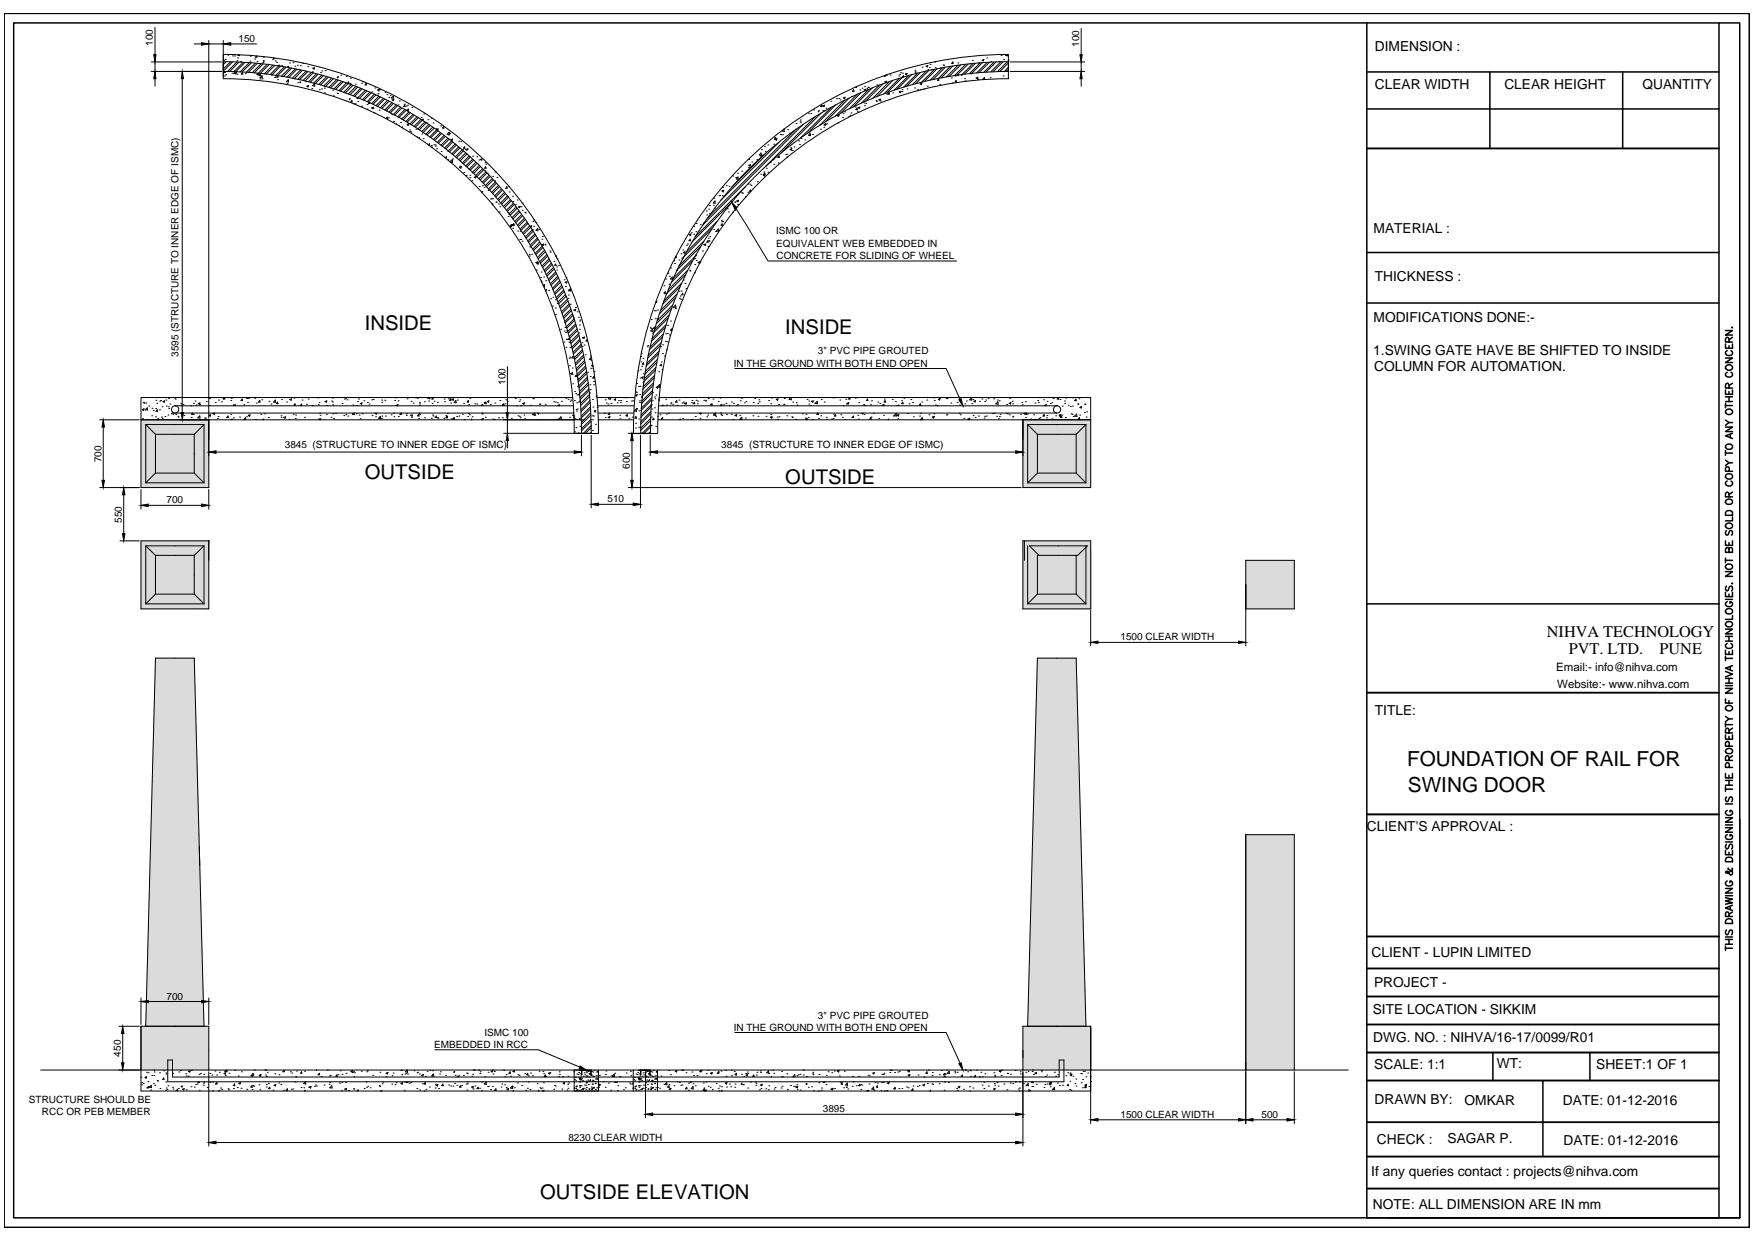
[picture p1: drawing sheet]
<svg xmlns="http://www.w3.org/2000/svg" width="297mm" height="210mm" viewBox="0 0 297 210" stroke-linecap="round" stroke-linejoin="round" font-family="sans-serif">
<defs><g id="words">
<g font-size="3.5">
<text x="238.2" y="129.7">FOUNDATION OF RAIL FOR</text>
<text x="238.3" y="134">SWING DOOR</text>
</g>
<g font-size="3.4">
<text x="61.8" y="55.9">INSIDE</text>
<text x="132.9" y="56.5">INSIDE</text>
<text x="61.8" y="81.1">OUTSIDE</text>
<text x="132.9" y="81.9">OUTSIDE</text>
<text x="91.4" y="203">OUTSIDE ELEVATION</text>
</g>
<g font-size="2.8">
<text x="261.8" y="107.9">NIHVA TECHNOLOGY</text>
<text x="265.5" y="110.7">PVT. LTD.</text>
<text x="280.9" y="110.7">PUNE</text>
</g>
<g font-size="2.3">
<text x="232.7" y="8.6">DIMENSION :</text>
<text x="232.7" y="15">CLEAR WIDTH</text>
<text x="254.6" y="15">CLEAR HEIGHT</text>
<text x="278" y="15">QUANTITY</text>
<text x="232.5" y="39.5">MATERIAL :</text>
<text x="232.7" y="47.6">THICKNESS :</text>
<text x="232.5" y="54.5">MODIFICATIONS DONE:-</text>
<text x="232.4" y="60">1.SWING GATE HAVE BE SHIFTED TO INSIDE</text>
<text x="232.6" y="62.8">COLUMN FOR AUTOMATION.</text>
<text x="232.7" y="121.1">TITLE:</text>
<text x="231.3" y="140.7">CLIENT'S APPROVAL :</text>
<text x="232.1" y="162">CLIENT - LUPIN LIMITED</text>
<text x="232.6" y="167">PROJECT -</text>
<text x="232.4" y="171.7">SITE LOCATION - SIKKIM</text>
<text x="232.4" y="176.3">DWG. NO. : NIHVA/16-17/0099/R01</text>
<text x="232.6" y="181">SCALE: 1:1</text>
<text x="253.4" y="180.8">WT:</text>
<text x="270.2" y="181">SHEET:1 OF 1</text>
<text x="232.6" y="186.9">DRAWN BY:</text>
<text x="247.9" y="187.1">OMKAR</text>
<text x="264.5" y="187.1">DATE: 01-12-2016</text>
<text x="233" y="193.6">CHECK :</text>
<text x="245" y="193.5">SAGAR P.</text>
<text x="264.6" y="193.9">DATE: 01-12-2016</text>
<text x="232.1" y="199">If any queries contact : projects@nihva.com</text>
<text x="232.4" y="204.6">NOTE: ALL DIMENSION ARE IN mm</text>
</g>
<g font-size="1.9">
<text x="263.4" y="113.6">Email:- info@nihva.com</text>
<text x="263.6" y="116.5">Website:- www.nihva.com</text>
</g>
<g font-size="1.7">
<text x="25.9" y="7.7" transform="rotate(-90 25.9 7.7)">100</text>
<text x="40.4" y="7.1">150</text>
<text x="182.7" y="7.9" transform="rotate(-90 182.7 7.9)">100</text>
<text x="131.3" y="39.7">ISMC 100 OR</text>
<text x="131.4" y="41.8">EQUIVALENT WEB EMBEDDED IN</text>
<text x="131.4" y="43.8">CONCRETE FOR SLIDING OF WHEEL</text>
<text x="138.4" y="60">3&quot; PVC PIPE GROUTED</text>
<text x="30.2" y="60.4" transform="rotate(-90 30.2 60.4)">3595 (STRUCTURE TO INNER EDGE OF ISMC)</text>
<text x="85.5" y="65.1" transform="rotate(-90 85.5 65.1)">100</text>
<text x="124.2" y="62">IN THE GROUND WITH BOTH END OPEN</text>
<text x="48.2" y="75.9">3845 (STRUCTURE TO INNER EDGE OF ISMC)</text>
<text x="122.1" y="75.9">3845 (STRUCTURE TO INNER EDGE OF ISMC)</text>
<text x="17.2" y="78.3" transform="rotate(-90 17.2 78.3)">700</text>
<text x="106.6" y="79.4" transform="rotate(-90 106.6 79.4)">600</text>
<text x="20.6" y="88.5" transform="rotate(-90 20.6 88.5)">550</text>
<text x="28.2" y="85.2">700</text>
<text x="102.8" y="85">510</text>
<text x="189.6" y="108.4">1500 CLEAR WIDTH</text>
<text x="28.2" y="169.2">700</text>
<text x="138.4" y="172.4">3&quot; PVC PIPE GROUTED</text>
<text x="20.4" y="178.8" transform="rotate(-90 20.4 178.8)">450</text>
<text x="73.5" y="177.4">EMBEDDED IN RCC</text>
<text x="82" y="175.3">ISMC 100</text>
<text x="124.2" y="174.5">IN THE GROUND WITH BOTH END OPEN</text>
<text x="4.9" y="186.7">STRUCTURE SHOULD BE</text>
<text x="7.1" y="188.8">RCC OR PEB MEMBER</text>
<text x="139.3" y="188.3">3895</text>
<text x="189.6" y="189.2">1500 CLEAR WIDTH</text>
<text x="213.5" y="189.2">500</text>
<text x="96.2" y="193.1">8230 CLEAR WIDTH</text>
</g>
</g></defs>
<!-- layer: 0 -->
<g fill="#dbdbdb" stroke="#dbdbdb" stroke-width=".17">
<path d="M24.7 71.9l1.6 1.6h-1.6z"/>
<path d="M34.5 71.9v1.6h-1.6z"/>
<path d="M24.7 80.1h1.6l-1.6 1.6z"/>
<path d="M32.9 76.8h1.6v3.3z"/>
<path d="M173.9 71.9l1.7 1.6h-1.7z"/>
<path d="M183.8 71.9v1.6h-1.7z"/>
<path d="M173.9 80.1h1.7l-1.7 1.6z"/>
<path d="M182.1 76.8h1.7v3.3z"/>
<path d="M24.7 92.4l1.6 1.6h-1.6z"/>
<path d="M32.9 94l1.6-1.6v1.6z"/>
<path d="M24.7 100.6h1.6l-1.6 1.6z"/>
<path d="M32.9 97.3h1.6v3.3z"/>
<path d="M173.9 92.4l1.7 1.6h-1.7z"/>
<path d="M182.1 94l1.7-1.6v1.6z"/>
<path d="M173.9 100.6h1.7l-1.7 1.6z"/>
<path d="M182.1 97.3h1.7v3.3z"/>
<path d="M26.3 111.4l-.7 29.9h8.1zM26.3 111.4h6.6l.8 29.9z"/>
<path d="M25.6 141.3l-.9 32.4h9.8zM25.6 141.3h8.1l.8 32.4z"/>
<path d="M23.9 173.7v4.1h11.4zM23.9 173.7h11.4v4.1z"/>
<path d="M23.9 177.8v1.3h11.4zM23.9 177.8h11.4v1.3z"/>
<path d="M23.9 179.1v2h11.4zM23.9 179.1h11.4v2z"/>
<path d="M175.6 111.4l-1.7 62.3h9.9zM175.6 111.4h6.5l1.7 62.3z"/>
<path d="M173.1 173.7v5.4h11.5zM173.1 173.7h11.5v5.4z"/>
<path d="M173.1 179.1v.4h11.5zM173.1 179.1h11.5v.4z"/>
<path d="M173.1 179.5v.4h11.5zM173.1 179.5h11.5v.4z"/>
<path d="M173.1 179.9v1.2h11.5zM173.1 179.9h11.5v1.2z"/>
<path d="M210.8 141.3v39.8h8.3zM210.8 141.3h8.3v39.8z"/>
<path d="M23.9 71.1v.8h11.4zM23.9 71.1h11.4v.8z"/>
<path d="M34.5 71.9v9.8h.8zM34.5 71.9h.8v9.8z"/>
<path d="M23.9 71.9v9.8h.8zM23.9 71.9h.8v9.8z"/>
<path d="M23.9 81.7v.8h11.4zM23.9 81.7h11.4v.8z"/>
<path d="M173.1 71.1v.8h11.5zM173.1 71.1h11.5v.8z"/>
<path d="M183.8 71.9v9.8h.8zM183.8 71.9h.8v9.8z"/>
<path d="M173.1 71.9v9.8h.8zM173.1 71.9h.8v9.8z"/>
<path d="M173.1 81.7v.8h11.5zM173.1 81.7h11.5v.8z"/>
<path d="M210.8 94.9v8.2h8.3zM210.8 94.9h8.3v8.2z"/>
<path d="M26.3 73.5v3.3h6.6zM26.3 73.5h6.6v3.3z"/>
<path d="M26.3 76.8v3.3h6.6zM26.3 76.8h6.6v3.3z"/>
<path d="M24.7 71.9l1.6 1.6h6.6zM24.7 71.9h9.8l-1.6 1.6z"/>
<path d="M32.9 73.5v3.3h1.6zM32.9 73.5h1.6v3.3z"/>
<path d="M32.9 76.8v3.3h1.6zM32.9 80.1h1.6v1.6z"/>
<path d="M24.7 73.5v6.6h1.6zM24.7 73.5h1.6v6.6z"/>
<path d="M24.7 81.7h9.8l-8.2-1.6zM26.3 80.1h6.6l1.6 1.6z"/>
<path d="M173.9 71.9l1.7 1.6h6.5zM173.9 71.9h9.9l-1.7 1.6z"/>
<path d="M182.1 73.5v3.3h1.7zM182.1 73.5h1.7v3.3z"/>
<path d="M175.6 73.5v3.3h6.5zM175.6 73.5h6.5v3.3z"/>
<path d="M173.9 73.5v3.3h1.7zM173.9 73.5h1.7v3.3z"/>
<path d="M182.1 76.8v3.3h1.7zM182.1 80.1h1.7v1.6z"/>
<path d="M175.6 76.8v3.3h6.5zM175.6 76.8h6.5v3.3z"/>
<path d="M173.9 76.8v3.3h1.7zM173.9 76.8h1.7v3.3z"/>
<path d="M173.9 81.7h9.9l-8.2-1.6zM175.6 80.1h6.5l1.7 1.6z"/>
<path d="M23.9 91.6v.8h11.4zM23.9 91.6h11.4v.8z"/>
<path d="M34.5 92.4v9.8h.8zM34.5 92.4h.8v9.8z"/>
<path d="M23.9 92.4v9.8h.8zM23.9 92.4h.8v9.8z"/>
<path d="M23.9 102.2v.9h11.4zM23.9 102.2h11.4v.9z"/>
<path d="M26.3 94v3.3h6.6zM26.3 94h6.6v3.3z"/>
<path d="M26.3 97.3v3.3h6.6zM26.3 97.3h6.6v3.3z"/>
<path d="M24.7 92.4l1.6 1.6h6.6zM24.7 92.4h9.8l-1.6 1.6z"/>
<path d="M32.9 94v3.3h1.6zM32.9 94h1.6v3.3z"/>
<path d="M32.9 97.3v3.3h1.6zM32.9 100.6h1.6v1.6z"/>
<path d="M24.7 94v6.6h1.6zM24.7 94h1.6v6.6z"/>
<path d="M24.7 102.2h9.8l-8.2-1.6zM26.3 100.6h6.6l1.6 1.6z"/>
<path d="M173.1 91.6v.8h11.5zM173.1 91.6h11.5v.8z"/>
<path d="M183.8 92.4v9.8h.8zM183.8 92.4h.8v9.8z"/>
<path d="M173.1 92.4v9.8h.8zM173.1 92.4h.8v9.8z"/>
<path d="M173.1 102.2v.9h11.5zM173.1 102.2h11.5v.9z"/>
<path d="M173.9 92.4l1.7 1.6h6.5zM173.9 92.4h9.9l-1.7 1.6z"/>
<path d="M182.1 94v3.3h1.7zM182.1 94h1.7v3.3z"/>
<path d="M175.6 94v3.3h6.5zM175.6 94h6.5v3.3z"/>
<path d="M173.9 94v3.3h1.7zM173.9 94h1.7v3.3z"/>
<path d="M182.1 97.3v3.3h1.7zM182.1 100.6h1.7v1.6z"/>
<path d="M175.6 97.3v3.3h6.5zM175.6 97.3h6.5v3.3z"/>
<path d="M173.9 97.3v3.3h1.7zM173.9 97.3h1.7v3.3z"/>
<path d="M173.9 102.2h9.9l-8.2-1.6zM175.6 100.6h6.5l1.7 1.6z"/>
</g>
<g fill="none" stroke="#000" stroke-width=".17">
<path d="M25.6 10.5h11.9M25.6 12.1h11.9M26.2 4.6v4.7M26.2 10.5v1.6M26.2 13.3v1.3M30.8 13.3v56.5M32.9 7.4h1.2M35.3 6.8v64M35.3 7.4h2.5M37.8 6.8v6.5M37.8 12.1a60.6 60.6 0 0 1 60.6 61.2M37.8 9.2a63.5 63.5 0 0 1 63.5 64.2l-4.1-.1a59.4 59.4 0 0 0-59.4-60"/>
<path d="M37.8 10.4a62.3 62.3 0 0 1 62.3 62.9h-14.9M37.9 10.2h.1M37.9 10.5l-.1 .1M38 12.9h.1M38 12.1l-.1 .2h.2v-.2M38.1 10.1h.1M38.2 12.6h.1M38.3 10.5l-.5 .5M38.5 9.3h.2M39 10.5l-1.2 1.2M39.1 7.4h4.4M39.3 12.4h.1"/>
<path d="M39.4 9.5h.1M39.4 10.5l-1.6 1.6M39.7 9.5h.1M39.8 12.4h.1M39.9 12.3h.1M40.1 10.5l-1.6 1.6M40.1 12.6h.1M40.1 10.3h.1M40.2 9.8h.1M40.4 9.3l-.1 .1h.2v-.1M40.4 9.3h.1M40.4 10.5l-1.6 1.6"/>
<path d="M40.7 10.4h.1M40.8 12.5l.2-.2 .1 .3zM41.1 10.6l-1.5 1.5M41.5 10.6l-1.6 1.5v.4l-.3-.1 .3-.3M41.5 12.5h.1M42.2 10.6l-1.6 1.6M42.3 10.4h.1M42.4 9.5h.1M42.5 10.7l-1.5 1.5M43.1 10h.1M43.2 10.7l-1.5 1.5M43.4 9.5l-.1 .2h.2v-.2"/>
<path d="M43.5 12.6l.3-.1-.1 .2zM43.5 10.4h.1M43.5 10.7l-1.5 1.6M43.7 12.6h.1M44 13.4h.1M44 13.2l.4-.4v.4zM44.1 12.6v.2h-.3zM44.2 10.8l-1.5 1.5M44.4 13.4h.1M44.5 10.6h.1M44.5 10.8l-1.5 1.5M44.5 9.6l.2 .1v-.1"/>
<path d="M44.6 10.3h.1M44.6 10.4h.1M45.2 10.9l-1.5 1.5M45.5 11l-1.4 1.4M46 12.7h.1M46.1 10.1h.1M46.2 11l-1.5 1.5M46.3 9.8v.1h.2v-.1M46.5 13.1h.1M46.5 11.1l-1.5 1.5M46.6 10.3h.1M46.6 13h.1"/>
<path d="M46.8 10.6h.1M47 13.5h.1M47 12.8l.1 .3h-.3zM47.1 11.2h.1M47.1 11h.1M47.1 11.2l-1.4 1.4M47.5 11.2l-1.5 1.5M47.7 11.1h.1M48.1 11.3l-1.4 1.5M48.4 11.4l-1.4 1.4M48.5 13.8l.3-.3v.4zM48.6 14.2h.1"/>
<path d="M48.7 11.4h.1M48.7 11.2h.1M49 10.7h.1M49.1 11.5l-1.5 1.4M49.3 11.5l-1.4 1.5M49.6 10.6h.1M49.8 13.3h.1M49.9 11.2h.1M50 11.7l-1.5 1.4M50.3 11.7l-1.4 1.4M50.3 11h.1M50.4 14h.1"/>
<path d="M50.7 13.9h.1M50.7 14h.1M50.8 11.1h.1M50.9 11.8l-1.4 1.4M51.2 11.9l-1.4 1.4M51.3 10.7h.1M51.8 13.8h.1M51.8 12.1l-1.4 1.3M51.9 14.6l.3-.1-.1 .2zM52.1 11.3h.1M52.1 12.1l-1.4 1.4M52.7 12.3l-1.4 1.3"/>
<path d="M52.8 15h.1M52.9 12.2h.1M52.9 14.5l.3-.3 .1 .4zM52.9 11.5h.3v.2zM53 12.3l-1.4 1.4M53.5 12.5l-1.3 1.3M53.8 12.6l-1.3 1.3M54 15.2h.1M54.3 12.3h.1M54.4 15.1h.1M54.4 12.7l-1.3 1.4M54.5 12h.1"/>
<path d="M54.7 12.8l-1.3 1.3M54.9 14.9h.1M54.9 14.7h.1M54.9 15.7h.1M55.1 11.9h.1M55.3 13l-1.3 1.3M55.6 13.1l-1.3 1.3M56.1 13.2l-1.3 1.3M56.3 15.3h.1M56.4 16.2h.1M56.4 13.3l-1.3 1.3M57 13.5l-1.3 1.3"/>
<path d="M57.1 15.8h.1M57.1 13.2h.1M57.1 13h.1M57.3 13.6l-1.3 1.3M57.7 12.7h.1M57.8 13.8l-1.3 1.3M58.1 13.9l-1.3 1.2M58.6 12.9h.1M58.6 14l-1.3 1.4M58.8 14.1l.2-.2v.2zM58.9 14.2l-1.3 1.2M59.1 16.9h.1"/>
<path d="M59.1 16.7h.1M59.2 14.1h.1M59.3 13.2h.1M59.3 14.2h.1M59.4 14.3l-1.2 1.3M59.6 17.3l-.1-.3-.1 .3h.2M59.7 14.5l-1.3 1.2M59.9 17.6h.1M60.1 14.3h.1M60.1 17.6h.1M60.2 14.6l-1.2 1.3M60.5 14.8l-1.2 1.2"/>
<path d="M60.5 16.5l-.1 .1 .2 .1v-.1M60.6 17.2h.1M61 15l-1.2 1.2M61.2 18h.1M61.2 14.1h.1M61.3 15.1l-1.3 1.2M61.4 13.8h.1M61.8 15.3l-1.2 1.2M62 14.1v.3h-.2zM62.1 15.4l-1.3 1.3M62.1 18.5h.1M62.1 17.7h.1"/>
<path d="M62.5 17.3l-.2 .2h.3v-.1M62.6 15.6l-1.3 1.3M62.9 15.7l-1.3 1.3M62.9 18.3l.3-.2-.1 .3zM62.9 15.6h.1M63.1 18.3h.1M63.3 19.1h.1M63.4 15.9l-1.3 1.3M63.4 14.9h.1M63.6 16.1l-1.2 1.2M63.8 16.1h.1M63.9 15.2l.3-.1-.1 .3z"/>
<path d="M64 15.9h.1M64.1 16.3l-1.2 1.3M64.2 18.7h.1M64.3 15.2h.1M64.4 16.4l-1.3 1.2M64.9 16.7l-1.3 1.2M65.1 16.8l-1.2 1.2M65.2 15.6h.1M65.4 18.8h.1M65.4 19.9l.2-.1v.3zM65.5 16h.1M65.6 17l-1.2 1.2"/>
<path d="M65.7 20h.1M65.8 16.5h.1M65.9 17.1l-1.3 1.3M66 16.2h.1M66.2 16.6l.4-.4v.4zM66.3 19.4h.1M66.3 17.4l-1.2 1.2M66.4 16.9l.3-.1-.1 .2zM66.6 17.5l-1.3 1.2M67 17.8l-1.1 1.2M67.3 17.9l-1.2 1.2M67.4 17.8h.1"/>
<path d="M67.6 17.1h.1M67.8 18.1l-1.2 1.3M68 18.3l-1.2 1.2M68.4 17.6h.1M68.5 18.6l-1.2 1.2M68.5 17.8l.1 .3-.3-.1zM68.7 18.7l-1.2 1.2M68.8 17.9h.1M68.9 18.6l.3-.1-.1 .2zM69 17.8h.1M69.2 19l-1.2 1.2M69.4 19.1l-1.2 1.2"/>
<path d="M69.7 18.2h.1M69.9 19.4l-1.2 1.2M70.1 19.5l-1.2 1.2M70.6 19.8l-1.2 1.2M70.8 19.9l-1.2 1.2M71.3 19.9h.1M71.7 19.3h.1M136.8 19.2h.1M137.2 19.2h.1M137.7 18.6h.1M138 19.7l-8.4 8.4M138.5 18.9h.1"/>
<path d="M138.5 18.7h.1M138.9 18l.2-.2v.3zM139 19.2l-6.6 6.5M139.3 18.7h.1M139.3 17.9l.3-.1-.1 .3zM139.5 18.8h.1M139.8 18.3h.1M140.6 17.1h.1M140.7 18.2l-5.2 5.2M141.5 17.7l-4.8 4.8M141.6 16.7h.1M141.7 19.6l.3-.1-.1 .2z"/>
<path d="M141.9 19.4h.1M142 16.7h.1M142.2 16.9h.1M142.6 19.9h.1M142.7 19.2h.1M142.7 16.6l.3-.1-.1 .2zM143 19h.1M143 17l-4.2 4.2M143.7 19.7h.1M143.7 16.6l-4 4M143.9 19.5h.1M144 19.1h.1"/>
<path d="M144.1 16.3h.1M144.3 15.4h.1M144.5 15.2l.1 .2h-.3zM144.8 18.1h.1M145 14.7v.1h-.2M145.1 18.3v.3h-.2zM145.1 18.8h.1M145.1 15.9l-3.7 3.7M145.2 19h.1M145.2 18.2l.3-.1-.1 .3zM145.5 15.2h.1M145.7 15.7l-3.5 3.5"/>
<path d="M145.9 14.9h.1M146.2 17.4h.1M146.2 15.2l.3-.1v.3zM146.3 14.7h.1M146.3 17.9h.1M146.5 17.5h.1M146.7 15h.1M146.9 14.8h.1M147 14.8h.1M147.1 15.1l-3.4 3.3M147.6 14.9l-3.1 3.2M148.3 17h.1"/>
<path d="M148.3 17.2h.1M148.4 14.4h.1M148.7 16.9l.3-.1v.2zM148.8 14.4l-3 3M149 17.1h.1M149.4 14.2l-2.9 2.9M149.6 12.9h.1M149.8 13.9l.3-.2-.1 .3zM149.9 12.7h.1M149.9 12.7l-.2 .1M150 12.7h.1M150.1 15.9h.1"/>
<path d="M150.5 16.8h.1M150.5 15.7v.2h-.2zM150.6 13.8l-2.8 2.8M150.7 12.7h.1M151.1 15.7h.1M151.1 13.6l-2.7 2.8M152.1 12.9h.1M152.2 15.5h.1M152.2 13.3l-2.6 2.6M152.2 15.6l.3-.2-.1 .3zM152.3 12.6h.1M152.4 12.3h.1"/>
<path d="M152.7 15.2h.1M152.7 15.5h.1M152.7 13.1l-2.6 2.6M152.8 12.4h.1M152.8 13.1h-.1l.2-.3v.3M153.2 12.5l.3-.1-.1 .3zM153.3 12.5h.1M153.5 15.1h.1M153.8 12.8l-2.5 2.5M154.3 12.6l-2.5 2.5M154.8 14.9h.1M154.8 11.9h.1"/>
<path d="M154.9 12.1h.1M154.9 12.3h.1M155.3 15.2h.1M155.3 12.4l-2.4 2.4M155.7 14.2l.3-.1-.1 .2zM155.8 15.1h.1M155.8 12.3l-2.4 2.3M156.1 11.4h.1M156.4 15.1h.1M156.7 12.1l-2.2 2.2M156.7 11.2l.3-.1v.2zM157 14.6h.1"/>
<path d="M157 11.8h.1M157.2 11.9l-2.2 2.3M157.3 11.5h.1M157.4 10.9h.1M157.6 11.8h.1h.1M158.1 11.8l-2.1 2.1M158.3 11.5h.1M158.3 10.4l-.1 .1M158.6 11.6l-2.2 2.2M158.7 13.6l.2-.2v.2zM159.1 14.3h.1M159.2 11.5h.1"/>
<path d="M159.5 11.5l-2.1 2.1M159.6 11h.1M159.7 11.1h.1M160 11.4l-2.1 2.1M160.9 11.2l-2.1 2.1M161 13.2h.1M161.2 14h.1M161.3 11.2l-2 2M161.3 10.5v.2h-.2zM161.7 12.9h.1M161.8 13.6l.1 .3h-.2zM161.9 12.8h.1"/>
<path d="M161.9 11.1h.1M162.1 10.7h.1M162.2 11l-2 2M162.2 12.7v.1h-.3M162.6 11l-2 1.9M162.7 12.7h.1M163.3 13.3h.1M163.4 13.7h.1M163.4 10.9l-1.9 1.9M163.9 10.9l-1.9 1.8M164.3 12.5h.1M164.3 10.8h-.1"/>
<path d="M164.6 10.2h.1M164.7 10.8l-1.9 1.8M165.1 10.7l-1.9 1.9M165.2 13.2l.3-.1-.1 .2zM165.5 13.4h.1M165.6 10.7h.1M165.9 10.7l-1.8 1.8M166.2 10.2l.3-.1-.1 .2zM166.3 10.6l-1.8 1.8M166.5 13.5l-.2-.1 .3-.3 .1 .4M167 9.8h.1M167.1 10.6l-1.8 1.7"/>
<path d="M167.5 10.6l-1.8 1.7M167.6 13.2h.1M167.7 10.4h.1M168.2 10.5l-1.7 1.8M168.6 10.5l-1.7 1.7M169.1 10.4h.1M169.4 10.5l-1.7 1.7M169.4 9.4h.1M169.7 10.5l-1.7 1.7M169.8 12.9h.1M169.9 10.1h.1M170.3 9.3l-.1 .1 .3 .1v-.2"/>
<path d="M170.5 10.5l-1.7 1.6M170.6 10.2h.1M170.7 9.3v4a59.4 59.4 0 0 0-59.4 60M170.7 11.4l-.7 .7M170.7 10.7l-1.5 1.4M170.7 11.8l-.4 .3M170.7 12.1a60.6 60.6 0 0 0-60.6 61.2M170.7 10.4a62.3 62.3 0 0 0-62.3 62.9M170.7 9.2a63.5 63.5 0 0 0-63.5 64.2M171 10.5h12.6M171 12.1h12.6M183 4.8v4.5"/>
<path d="M183 10.5v1.6M183 13.3v1.3M66.6 20.6h.1M67.1 21.1v-.1v.1M67.5 21.2h.1M67.8 20.7h.1M68 21.6l.1-.1v.2M69.1 20.9l.1 .3h-.3zM69.3 22h.1M69.4 22.3h.1M69.5 22.3h.1M70.4 21.9h.1"/>
<path d="M70.6 23.2h.1M70.9 23.3h.1M71.2 20.2l-1.2 1.2M71.4 20.3l.3-.1-.1 .2zM71.4 22.7h.1M71.5 20.2h.1M71.5 20.3l-1.2 1.2M71.6 23.5h.1M71.9 20.6l-1.2 1.2M72.1 20.8l-1.2 1.2M72.2 20.8h.1M72.4 20.3h.1"/>
<path d="M72.5 24.5l.2-.2v.3l-.2-.1M72.6 21.1l-1.2 1.2M72.8 21.2l-1.2 1.2M73 24.6h.1M73 24.9h.1v.1M73.1 20.1h.1M73.2 21.5l-1.1 1.2M73.3 20.8h.1M73.4 24.5h.1M73.5 21.7l-1.2 1.1M73.7 24.5h.1M73.7 24.8h.1"/>
<path d="M73.8 21.8h.1M73.9 22l.3-.2-.1 .3zM73.9 25.2h.1M73.9 22l-1.2 1.2M74.1 22.1l-1.2 1.2M74.5 22.5l-1.2 1.1M74.6 21.3h.1M74.7 25.6h.1M74.7 22.6l-1.1 1.2M74.9 21.7l.2-.3v.3zM75.2 22.9l-1.2 1.2M75.3 26.7l.3-.2-.1 .3z"/>
<path d="M75.4 23.1l-1.2 1.1M75.8 27h.1M75.8 25.6h.1M75.8 23.4l-1.2 1.2M75.9 22.8h.1M76 23.6l-1.2 1.2M76 22.4l.1 .4-.4-.1zM76.1 22.5h.1M76.1 22.6h.1M76.2 27.5l.4-.4v.4zM76.3 27.1h.1M76.3 23.7l.3-.2-.1 .3z"/>
<path d="M76.4 23.9l-1.1 1.1M76.5 27.1h.1M76.6 26.9h.1M76.6 24l-1.1 1.2M77 24.4l-1.2 1.2M77.2 24.5l-1.1 1.2M77.6 23.9h.1M77.6 24.9l-1.1 1.1M77.8 28.1h.1M77.8 28.3l.3-.1-.1 .3zM77.8 25l-1.1 1.2M78 24h.1"/>
<path d="M78.2 25.4l-1.1 1.1M78.3 25.3h.1M78.4 25.6l-1.1 1.1M78.5 29.2h.1M78.6 24.8l.1 .3h-.3zM78.8 25.9l-1.1 1.1M78.8 25.3l.3-.1-.1 .2zM78.9 29.7h.1M79 26.1l-1.1 1.1M79.1 25.2h.1M79.4 26.4l-1.1 1.2M79.5 29.7h.1"/>
<path d="M79.5 30.1h.1M79.6 26.6l-1.2 1.2M79.9 30.6h.1M79.9 29.2h.1M80 26.4h.1M80 27l-1.2 1.1M80.2 27.1l-1.2 1.2M80.3 30l.3-.1-.1 .2zM80.5 27.5l-1.1 1.1M80.7 26.5h.1M80.8 27.7l-1.2 1.1M81 27.8v.1"/>
<path d="M81.1 27.1h.1M81.1 31.6h.1M81.1 28l-1.1 1.2M81.3 28.2l-1.1 1.2M81.3 27l.3-.1-.1 .2zM81.6 32.4h.1M81.6 32.5v.1M81.6 31.4h.1M81.7 28.6l-1.2 1.1M81.9 28.7l-1.2 1.2M81.9 31.7h.1M82.1 28.9h.1"/>
<path d="M82.1 27.5h.1M82.2 28.2l.1 .3h-.3zM82.2 27.8h.1M82.2 29.1l-1.1 1.2M82.4 29.3l-1.1 1.2M82.5 29.3h.1M82.6 32.2h.1M82.8 29.7l-1.2 1.1M83 29.9l-1.2 1.1M83.1 33.7h.1M83.1 33.6h.1M83.3 30.3l-1.1 1.1"/>
<path d="M83.3 34.6l.1-.1v.2M83.4 29.9h.1M83.4 33.6h.1M83.5 30.4l-1.2 1.2M83.7 30.6h.1M83.8 29.1h.1M83.8 30.8l-1.1 1.2M83.9 34.2h.1M84 34.2h.1M84 31l-1.1 1.2M84.1 30h.1M84.4 34.5h.1"/>
<path d="M84.4 31.4l-1.2 1.1M84.5 35.9h.1M84.5 31.6l-1.1 1.2M84.6 35h.1M84.9 32l-1.2 1.1M85 32.2l-1.1 1.1M85.4 32.6l-1.2 1.1M85.5 32.8l-1.1 1.1M85.8 31.6v.3h-.2zM85.9 33.2l-1.2 1.2M86 36h.1M86 33.3h.1"/>
<path d="M86 36.6h.1M86 33.4l-1.1 1.2M86.1 31.6h.1M86.1 36.3h.1M86.2 32.5h.1M86.2 38.3l.4-.3v.4zM86.4 33.8l-1.2 1.2M86.6 34l-1.2 1.2M86.7 38h.3l-.1 .2zM86.8 33.2h.1M86.8 38.6h.1M86.8 34.1h.1"/>
<path d="M86.9 34.4l-1.2 1.2M86.9 37.9l.1 .3-.3-.1zM87 34.6l-1.1 1.2M87.2 34.7h.1M87.4 35l-1.2 1.2M87.5 33.9h.1M87.5 35.2l-1.2 1.2M87.6 39.1h.1M87.7 35l.3-.1v.3zM87.8 35.7l-1.2 1.2M88 35.9l-1.2 1.2M88 39.1h.1"/>
<path d="M88.2 35h.1M88.3 36.3l-1.2 1.2M88.4 34.4h.1M88.4 35.6h.1M88.5 36.5l-1.2 1.2M88.8 36.9l-1.2 1.2M88.8 35.9h.1M88.9 36.1h.1M88.9 37.2l-1.2 1.1M89.2 37.6l-1.2 1.2M89.4 37.8l-1.2 1.2M89.6 38.3l-1.1 1.1"/>
<path d="M89.7 38.4l.2-.2 .1 .2zM89.8 38.5l-1.2 1.2M90.1 38.9l-1.2 1.2M90.2 38.9h.1M90.2 37.5h.1M90.2 39.1l-1.1 1.2M90.3 37.2h.1M90.3 38.3h.1M90.5 39.6l-1.2 1.2M90.7 37.7h.1M90.7 39.8l-1.2 1.2M91 38.7v.4l-.3-.1z"/>
<path d="M91.2 38.8h.1M116.7 39.7l.3-.1-.1 .3zM117 39.4h.1M117.4 38.3h.1M117.4 39.7h.1M117.8 39.2h.1M117.8 37.8h.1M118.5 38h.1M119.2 37.7l-.1 .2M119.5 35.7h.1M119.6 36.4h.1M120 35.4h.1"/>
<path d="M120 36.2h.1M120.1 34.8h.1M120.5 38.7l-4.8 4.8M120.7 34.7h.1M120.8 33.6h.1M120.8 38.8h.1M120.9 35.2h.1M121 34l.1 .4h-.4zM121.1 39.2h.1M121.3 37.5l-5.2 5.2M121.6 38.8v.3h-.3zM121.7 33.1h.1"/>
<path d="M121.8 33.1h.1M122.1 37.3h.1M122.2 37.5h.1M122.2 37.9l.1 .3-.3-.1zM122.2 32.3l.3-.1-.1 .3zM122.2 33.1h.1M122.2 32.2h.1M122.3 31.7h.1M122.3 37.5h.1M122.9 31.4h.1M123.1 35.3h.1M123.3 35.9h.1"/>
<path d="M123.4 31.6h.1M123.7 34.4l-6.6 6.6M124 35.9h.1M124 29.8h.1M124.3 35.6h.1M124.4 34.2h.1M124.5 30h.1M124.5 35.2l5.5 9h31.9M124.7 35.2l-.1-.2-.2 .2 .2 .1M124.7 34l.3-.1-.1 .2zM124.8 29.3h.1M124.8 34.6h.1"/>
<path d="M124.9 30l.1 .3h-.4zM125.5 32.6h.1M125.5 29h.1M125.7 32.7h.1M126.1 31.7l-8.4 8.4M126.1 33.3h.1M126.6 32.5h.1M126.6 31.1h.1M126.7 28.3h.1M126.7 27h.1M126.7 28l.3-.1-.1 .2zM126.9 31.2h.1"/>
<path d="M127.1 32.4l-.1-.2-.1 .2h.2M127.1 31.4h.1M127.2 27.4h.1M128.1 27h.1M128.2 30.8h.1M128.8 29.5h.1M128.8 25.9v.4l-.3-.1zM128.8 26.2h.1M128.9 25.3h.1M128.9 26.1v.3h-.2zM129.2 29.7l.3-.2-.1 .3zM129.3 29.1h.1"/>
<path d="M129.4 24.8h.1M129.4 29.3l.1 .2h-.3zM129.5 25.7h.1M129.6 26l-5.7 5.6M129.7 28.5h.1M129.9 24.5h.1M130 29.2h.1M130.4 27.5h.1M130.8 27h.1M131 27.8h.1M131 24.4h.1M131.1 23.6h.1"/>
<path d="M131.1 23.3h.1M131.2 23.6l.3-.1-.1 .2zM131.3 23.3v.2h-.2zM131.7 27.6h.1M131.9 24.1l-9.9 9.8M131.9 26.4v.3h-.3zM132.1 22.8h.1M132.2 22.8h.1M132.4 22.8h.1M132.7 21.8v.5l-.3-.1zM133 26.2h.1M133.2 26.1h.1"/>
<path d="M133.3 26.6l-.1 .1M133.3 22h.1M133.6 22.5h.1M133.7 25.3l.3-.1-.1 .2zM133.8 25h.1M134.1 25.5h.1M134.4 24.9h.1M134.7 20.9h.1M134.8 21.8l-15 15.1M135.2 23.9h.1M135.3 24.5h.1M135.4 20.5h.1"/>
<path d="M135.5 20.3h.1M135.5 20.8h.1M135.6 23.4h.1M136 21l-17 17M136.2 23.7h.1M136.9 23h.1M137.1 22.5l.1 .4h-.4zM137.5 22.8h.1M138.9 21.9h.1M139.4 21.5h.1M139.7 20.9v.3h-.2zM139.7 21.1h.1"/>
<path d="M139.9 20.9h.1M141.8 20.8h.1M88 40.5h.1M88.1 40.5h.1M88.4 40.8h.1M89.6 43.1h.1M89.6 43.3h.1M89.6 41.8h.1M90 43h.1M90.7 44.4l.3-.1-.1 .3zM90.8 45.7h.1M91 40.3l-1.3 1.2"/>
<path d="M91.1 40.5l-1.2 1.2M91.1 44.4v.3l-.2-.1zM91.3 41l-1.1 1.2M91.5 47h.1M91.5 41.2l-1.2 1.2M91.6 46h.1M91.6 47.6h.1v.2M91.7 40.5h.1M91.7 41.4l.3-.1-.1 .3zM91.8 41.7l-1.2 1.2M91.8 40h.1M91.9 41.9l-1.2 1.2"/>
<path d="M91.9 48.3l.2-.1v.4v-.1M92 48.3h.1M92 46.9h.1M92.1 42.4l-1.1 1.2M92.2 41.3h.1M92.3 41.5h.1M92.3 49.1l.2-.1-.1 .3M92.3 42.6l-1.2 1.2M92.4 47.5h.1M92.6 43.1l-1.3 1.2M92.7 43.3l-1.2 1.3M92.9 49.2h.1"/>
<path d="M92.9 43.8l-1.2 1.2M93.1 42.5h.1M93.1 44.1l-1.3 1.2M93.1 42.7h.1M93.2 50.6h.1M93.3 44.5l-1.2 1.2M93.5 44.8l-1.3 1.2M93.5 51.8h.1M93.6 50.3h.1M93.7 45.3l-1.3 1.2M93.8 44.3h.1M93.8 45.5l-1.2 1.3"/>
<path d="M94 52.1h.1M94 50.7h.1M94 53.2h.1M94 43.3h.1M94.1 43.4h.1M94.1 46l-1.3 1.3M94.1 44.7v.2h-.2zM94.2 46.3l-1.3 1.2M94.2 45.2h.1M94.2 45.7h.1M94.3 43.8h.1M94.3 51.4h.1"/>
<path d="M94.4 46.8l-1.2 1.2M94.5 44.9h.1M94.5 47l-1.2 1.3M94.7 47.5l-1.2 1.3M94.9 47.8l-1.3 1.3M94.9 55.7h.1M95.1 48.3l-1.3 1.3M95.2 48.6l-1.3 1.2M95.4 49.1l-1.3 1.3M95.4 57.9h.1M95.5 56h.1M95.5 47.4h.1"/>
<path d="M95.5 49.3l-1.2 1.3M95.5 54.6h.1M95.6 55.4h.1M95.7 47.8l.3-.1-.1 .2zM95.7 48.5h.1M95.7 49.9l-1.3 1.2M95.7 56.3h.1M95.8 58.8h.1M95.8 47h.1M95.8 50.2l-1.2 1.2M95.9 57.4h.1M95.9 56h.1"/>
<path d="M96 57.5h.1M96 50.7l-1.3 1.2M96.1 50.5h.1M96.1 51l-1.2 1.2M96.2 49.1h.1M96.2 57.4l.2-.2v.3zM96.2 49.9h.1M96.3 57.9h.1M96.3 51.5l-1.3 1.3M96.4 51.8l-1.2 1.2M96.5 58.8h.1M96.5 51.5h.1"/>
<path d="M96.5 48.9l.1 .4-.3-.1zM96.6 52.3l-1.3 1.3M96.7 52.6l-1.3 1.3M96.9 53.1l-1.3 1.3M97 53.4l-1.3 1.3M97.1 53.7v.2M97.1 52.5l.3-.1v.2zM97.2 54l-1.3 1.3M97.3 54.2l-1.3 1.3M97.4 52.1h.1M97.4 54.8l-1.3 1.3M97.5 55.1l-1.3 1.3"/>
<path d="M97.7 52.8h.1M97.7 55.7l-1.4 1.3M97.7 56l-1.3 1.3M97.9 53.7h.1M97.9 56.5l-1.4 1.4M98 56.4h.1M98 56.8l-1.4 1.4M98.1 55.7h.1M98.1 55h.1M98.1 54.3h.1M98.2 54.2h.1M98.2 57.4l-1.4 1.3"/>
<path d="M98.2 57.7l-1.4 1.3M98.4 58.3l-1.4 1.3M98.4 58.6l-1.3 1.3M98.5 58h.1M98.5 58.6h.1M98.6 59.2l-1.4 1.4M98.6 57.1h.1M98.6 59.5l-1.3 1.4M98.6 54.6h.1M98.6 57.2l.3-.1-.1 .2zM98.9 58.4h.1M99.4 57.5v.2h-.2z"/>
<path d="M108.5 59.8h.1M109.5 58.7h.1M109.6 58.5h.1M110.1 55.4h.1M110.1 55.6h.1M110.2 54.1h.1M110.4 56.4h.1M110.4 55.7l.1 .4-.4-.1zM110.7 52.6h.1M110.7 55.4l.1 .3-.2-.1zM110.8 55.4h.1M110.9 54h.1"/>
<path d="M110.9 52.6h.1M111 51.2h.1M111 51h.1M111.2 54h.1M111.3 52.5h.1M111.4 59.9l-2.1 2.1M111.5 59.5l-2.1 2.1M111.7 58.5l-2.1 2.1M111.8 58.6h.1M111.9 58l-2.2 2.2M112.1 59.8h.1M112.1 57.1l-2.2 2.2"/>
<path d="M112.2 58.4h.1M112.3 56.5l-2.3 2.3M112.4 48.4h.1M112.4 49.6l.2-.2v.2zM112.5 49.7h.1M112.6 55.5l-2.4 2.3M112.6 47.2h.1M112.6 57.8h.1M112.7 56.5h.1M112.7 55l-2.4 2.3M112.8 59.2h.1M112.9 57.9h.1"/>
<path d="M112.9 56.5h.1M113 55.1h.1M113.1 46.3h.1M113.1 53.9l-2.5 2.4M113.2 48.1h.1M113.2 53.3l-2.4 2.5M113.3 46.8h.1M113.3 56.7h.1M113.5 54.3h.1M113.5 45.4h.1M113.5 55.9h.1M113.7 52.2l-2.6 2.6"/>
<path d="M113.8 55.8l-.1-.1-.2 .2h.2M113.8 46.9v.4l-.3-.1zM113.9 51.6l-2.7 2.7M113.9 52.1h.1M114 44.1h.1M114.2 44.6h.1M114.3 50.4l-2.7 2.8M114.3 52.2h.1M114.3 43.5l.1-.1 .1 .2h-.3M114.3 51.6l.1 .4h-.4zM114.5 45.8h.1M114.5 49.8l-2.8 2.8"/>
<path d="M114.9 44h.1M114.9 49.3h.1M115 50.5h.1M115.1 48.5l-2.9 3M115.1 50.1h.1M115.2 50.7h.1M115.3 43h.1M115.3 49.3h.1M115.4 43.7h.1M115.4 47.9l-3 3M115.5 43.7h.1M115.6 42.3h.1"/>
<path d="M115.6 49.6v.3h-.2zM115.6 47.4h.1M115.7 42.7l.2-.1v.3zM115.9 48h.1M116 46.5l-3.2 3.2M116.1 48.8h.1M116.2 41.5h.1M116.4 41.3h.1M116.4 45.8l-3.3 3.3M116.7 45.7h.1M116.8 45.9h.1M116.8 40.5l.1 .3h-.3z"/>
<path d="M117.1 44.3l-3.5 3.5M117.4 43.8l.1 .1h-.2M117.5 46.2h.1M117.6 44.8h.1M117.6 43.8h.1M117.6 43.5l-3.7 3.6M117.6 43.4h.1M117.7 43.2h.1M117.8 44.1h.1M118.1 44.4l.3-.1-.1 .3zM118.3 44.5h.1M118.5 44.3h.1"/>
<path d="M118.6 41.8l-4.1 3.9M118.9 42.5h.1M119.1 40.8l-4.2 4.2M119.2 41.4l.3-.1-.1 .3zM119.8 40.8l.1 .2h-.3zM119.8 41.7h.1M119.9 40.3h.1M120 40.7h.1M120 40.8h.1M120.1 40.1h.1M16.9 71.1h6.7M17.5 72.3v9"/>
<path d="M24.1 69.3l.3-.1-.1 .3zM24.1 70.9h.1M24.2 69.5h.1M24.2 68.1h.1M24.3 68.2h.1M24.4 68.2h.1M24.6 69.4l.3-.4 .1 .4zM24.7 71.9h9.8M24.7 71.9v9.8M24.7 71.9l1.6 1.6M24.7 68.2h.1M24.9 71h.1"/>
<path d="M25.2 68.7h.1M25.7 70.4h.1M25.7 69.1h.1M25.9 71h.1M25.9 69.5h.1M26.3 70.6h.1M26.3 73.5h6.6M26.3 73.5v6.6M26.4 69.2h.1M26.4 67.8h.1M26.5 68.3h.1M26.6 69.4l.1 .2h-.3z"/>
<path d="M26.7 71.1l-.1-.1 .3-.1-.1 .2M27 69.4h.1M27 67.9h.1M27.2 67.8h.1M27.3 70.6h.1M27.4 68.9h.1M27.5 70.8h.1M27.6 68l.3-.2-.1 .3zM27.9 70.5h.1M28.1 67.7h.1M28.1 68.7h.1M28.4 70.3h.1"/>
<path d="M28.5 68.9h.1M28.5 67.5h.1M28.6 69.2h.1M28.8 68.4h.1M29.2 69.8l-.2 .2 .4 .1v-.2M29.6 67.4h.1M29.6 68.7h67.5M29.6 69.9h67.5M29.7 67.5h.1M29.7 70.2h.1M30.1 70.5h.1M30.1 70.6h.1"/>
<path d="M30.6 70h.1M30.6 68.6h.1M30.6 68.3h.1M31 68.5h.1M31.1 70.3h.1M32.2 68.7h.1M32.4 70.7h.1M32.6 69.9l.1 .3-.3-.1zM32.7 71.1h.1M32.7 70.1h.1M32.8 68.3h.1M32.9 73.5v6.6"/>
<path d="M33 67.9h.1M33.2 68.6h.1M33.5 70.7l.3-.3 .1 .4zM33.6 68.3l.3-.1-.1 .2zM33.8 68.5h.1M34.5 71.9v9.8M34.5 71.9l-1.6 1.6M34.6 70.8h.1M34.8 70.8h.1M34.9 68h.1M35 67.3h.1M35.3 71.1v11.4h-11.4v-11.4h11.6"/>
<path d="M35.4 68.7h.1M35.5 67.5h.1M35.6 70.2v.2h-.2zM36.2 69.9l-.1 .1 .2 .1v-.2M36.4 68.1h.1M36.6 76.5h60.6M36.8 70.9h.1M36.9 70.5h.1M37 67.7h.1M37.5 68h.1M38 67.3v.2h-.2zM38.6 70.4v.3h-.2z"/>
<path d="M39.1 70.2h.1M39.1 67.8h.1M39.1 71h.1M39.1 67.4h.1M39.3 71h.1M39.5 68.5h.1M39.5 70.7h.1M39.8 68.5v.2M39.9 68.5l-.3 .2M40.5 70.6h.1M41 67.5v.3h-.2l.2-.3M41.3 68.5h.1"/>
<path d="M41.3 71.1h.1M41.6 70.7v.2h-.3zM41.7 67.4h.1M41.7 70.6h.1M41.9 68.1h.1M41.9 67.3l-.1 .1h.4v-.1M42 70.3l.3-.1-.1 .3zM42.1 70.4h.1M42.7 67.3h.1M43.1 67.3h-.1l.3 .1v-.1M43.3 71h.1M43.4 68.2h.1"/>
<path d="M44 67.8v.3h-.2zM44.1 70.2h.1M44.3 67.7h.1M44.4 71.1l.2-.2v.2M44.8 70h.1M45.4 70.7h.1M45.5 67.9h.1M45.9 68.4h.1M46.6 67.7v.4h-.3zM46.9 68.3h.1M47 68.1v.3l-.2-.1zM47.6 70.4h.1"/>
<path d="M47.6 70.6h.1M47.7 67.6h.1M48 70.6h.3l-.1 .2zM48.5 68.1h.1M48.9 71h.1M49.1 67.6l.2-.1v.3zM49.6 70.1h.1M49.8 67.4h.1M49.9 68.4l.1 .2h-.2zM50 70.9h.1M50 70.3h.1M50.8 68.7l.2-.3 .1 .3"/>
<path d="M51.1 67.7h.1M51.5 70.6h.1M51.9 68.4h.1M52.1 67.5h.1M52.9 68.7v-.1v.1M53.7 67.3h.1M53.9 68.5h.1M53.9 70.9h.1M54 68.1h.1M54 67.3h.1M54.1 70h.1M54.1 71.1l-.1-.1 .3-.1v.2"/>
<path d="M54.2 70.3h.1M55 68l.3-.2-.1 .3zM55.2 70.2h.1M55.3 68.7h.1M56 70.6h.1M56.1 67.9h.1M56.2 67.4h.1M56.3 68.1h.1M56.3 68.5h.1M56.3 70h.1M56.5 70.9h.1M56.8 70h.1"/>
<path d="M57.9 68.3h.1M58.2 70.3h.1M58.3 67.5h.1M58.5 67.5h.1M58.5 70.2h.1M58.7 67.7h.1M58.9 70.4h.1M59.7 68.6h.1M59.8 69.9l-.2 .2 .4 .1v-.3M60.3 70h.1M60.4 68.7h.1M60.5 68h.1"/>
<path d="M60.7 67.5h.1M60.8 70.3h.1M60.9 70.9h.1M61 68.3l.3-.1-.1 .2zM61.3 70h.1M61.6 67.8h.1M62.2 68.1h.1M62.5 68.4h.1M62.9 67.7h.1M63 70.3h.1M63.1 67.6h.1M63.6 70.6h.1"/>
<path d="M63.7 69.9l-.2 .1 .2 .1 .1-.2M64.4 70.5v.4l-.3-.1zM64.5 70.9h.1M64.6 67.7h.1M64.6 68.1h.1M64.6 70.4h.1M65.1 67.8h.1M65.2 70.4h.1M66.2 70.2h.1M66.6 70h.1M66.7 70.6h.1M66.8 67.8h.1"/>
<path d="M67 67.3h.1M67.1 68.7h-.1l.3-.2v.2M67.3 68.6h.1M67.4 67.8h.1M67.4 70.5h.1M67.8 69.9l-.1 .2 .2 .1v-.3M68.8 70.3h.1M68.8 70h.1M68.9 67.5h.1M69.5 70.3l.3-.1-.1 .3zM69.6 67.9h.1M69.7 70.6h.1"/>
<path d="M69.9 68.2h.1M70.2 67.3h.1M70.3 67.3h.1M70.5 67.3h.1M70.5 67.3l.2 .1 .1-.1M70.9 70.9h.1M70.9 70.2v.2h-.2zM70.9 70h.1M71 68.6h.1M71 68.1h.1M71 70.2h.1M71 68.4h.1"/>
<path d="M71.8 68h.1M71.9 70.7h.1M72.5 67.9h.1M72.5 67.3l-.1 .1 .4 .1v-.2M73 70.8h.1M73.1 68.3h.1M73.2 70.3h.1M73.3 67.3v.2h-.2zM73.3 70.4h.1M73.5 67.9h.1M73.9 70.4v.3h-.3zM74 70.7h.1"/>
<path d="M74 68.1h.1M74.1 70.8h.1M75.1 70.8h.1M75.2 67.5h.1M75.3 68h.1M75.5 70.3h.1M75.5 70.6l.3-.1-.1 .3zM75.6 70.5h.1M75.7 70h.1M75.9 67.5h.1M76.2 67.4h.1M76.3 68.2h.1"/>
<path d="M76.3 67.5v.3h-.2zM76.4 70.9h.1M76.5 67.6l.3-.1-.1 .3zM76.7 70.9h.1M76.9 70.7v.2h-.2zM77.2 67.8v.4l-.3-.1zM77.3 70.5h.1M77.4 67.7h.1M77.7 70.4h.1M78.3 70.1h.1M78.5 68.3h.1M78.6 71h.1"/>
<path d="M79.1 70.5h.1M79.2 67.8l.1 .3h-.2l.2-.3M79.3 70h.1M79.3 68.5h.1M79.4 70.2h.1M79.5 67.4h.1M79.7 71.1l.1-.2 .1 .2M79.9 70.6h.1M80.4 68.4h.1M80.7 68.4h.1M81.4 68.7l.2-.2v.2M81.6 69.9h.1"/>
<path d="M81.6 68.6h.1M81.6 70.1h.1M81.6 71.1l-.1-.1 .3-.1-.1 .2M81.9 68.1h.1M82.1 70.6h.1M82.2 68.1l.1 .3-.3-.1zM82.5 68l.2-.2v.3zM83 68.5h.1M83.4 70.9h.1M83.7 71h.1M83.8 68.2h.1M84.4 70.7h.1"/>
<path d="M84.6 67.8h.1M85 70.7h.1M85 68.6l.2-.2 .1 .2zM85.2 68.6h.1M85.2 71.1h13.8M85.5 68.4h.1M85.6 67.7h.1M85.8 70.7h.1M85.9 67.9h.1M85.9 62v7.8M85.9 71.1v2.2M85.9 74.6v1.2"/>
<path d="M86.6 70.8h.1M87.2 67.5h.1M87.4 68.7h.1M87.7 70.4h.1M87.9 67.9h.1M87.9 70.5h.1M88 67.7h.1M88 70.7h.1M88.1 68.7l.1-.1 .1 .1M88.5 68.3l.3-.1-.1 .2zM88.7 70.3h.1M88.8 70.9h.1"/>
<path d="M89.8 68.6h.1M90.1 70.1h.1M90.2 67.4h.1M90.3 70h.1M90.3 67.5h.1M90.5 70.3h.1M90.5 69.9l-.3 .3 .4 .1-.1-.4M91 71h.1M91 69.9v.1l.2 .1v-.2M91.3 68.4h.1M91.4 68.4h.1M92.3 68.4h.1"/>
<path d="M93.5 67.3h.1M93.7 68h.1M94 68.1h.1M94.3 71h.1M94.3 68.2h.1M94.4 71h.1M94.6 68.7l-.2-.1 .3-.1v.2M94.9 70.6l.1 .3h-.4zM95 67.9h.1M95.8 67.4h.1M96.2 67.6h.1M96.3 60.6h.1"/>
<path d="M96.4 61.9h.1M96.4 60.4h.1M96.4 70.6h.1M96.5 67.9h.1M96.6 63.2l.3-.1-.1 .3zM96.6 67.7h.1M96.8 60.6l.2-.2v.2zM96.8 63.4h.1M96.8 62.3h.1M96.9 65h.1M96.9 67.3h-73v3.8h73.3M97.1 70.6h.1"/>
<path d="M97.1 70.4h.1M97.1 70.9h.3l-.1 .2-.2-.1M97.1 70.2l-.2 .1 .2 .1M97.2 67.8h.1M97.2 73.1h.1M97.3 66.3h.1M97.4 66.6h.1M97.5 72.4h.1M97.5 71h.1M97.5 69.3h.1M97.5 63.5l.1 .2h-.2zM97.6 69.6h.1"/>
<path d="M97.6 68.2h.1M97.6 66.8h.1M97.7 69.2h.1M97.7 65.4h.1M97.8 64h.1M97.9 68.1h.1M97.9 73.3h.1M98 71h.1M98 70.9h.1M98.2 72.2h.1M98.2 67.8l-.1 .1 .1 .1M98.4 73.6v3.6"/>
<path d="M98.7 60.1l-1.3 1.4M98.8 60.4l-1.4 1.4M99 61l-1.5 1.4M99 61.3l-1.4 1.4M99 60.1h.1M99.1 61.9l-1.4 1.5M99.2 62.3l-1.5 1.4M99.3 62.9l-1.5 1.4M99.3 63.2l-1.4 1.4M99.4 63.8l-1.5 1.5M99.5 63h.1M99.5 64.2l-1.5 1.4"/>
<path d="M99.6 64.8l-1.5 1.5M99.6 65.1l-1.7 1.7 .2 .1M99.7 65.8l-1.5 1.5M99.7 66.1l-1.5 1.5M99.8 66.8l-1.6 1.5M99.8 66.5h.1M99.8 67.1l-1.5 1.6M99.9 65.1h.1M99.9 67.8l-1.6 1.6M99.9 63.7h.1M99.9 65.9h.1M99.9 68.1l-1.6 1.6"/>
<path d="M99.9 60.3h.1M99.9 68.9l-1.5 1.5M99.9 60.6l.1 .3h-.2zM100 62.3h.1M100 69.9l-1.6 1.6M100 69.2l-1.6 1.6M100 61h.1M100 71l-1.6 1.6M100 70.3l-1.6 1.5M100.1 72l-1.4 1.3M100.1 73.1l-.2 .2M100.1 71.3l-1.7 1.6"/>
<path d="M100.1 72.4l-1 .9M100.1 73.7v12.3M100.3 70.4h.1M100.3 71.1h.1M100.3 67.6h.1M100.3 72.9h.1M100.3 62.3h.1M100.3 61.8l-.2 .1 .2 .1 .1-.1M100.4 68.9h.1M100.4 70.4h.1M100.5 64.6h.1M100.5 65.1h.1"/>
<path d="M100.5 62.9h.1M100.5 63.7l.1 .3h-.3zM100.6 69.6l.2-.1-.1 .3zM100.8 71.8h.1M101 67l-.1 .1h.1M101 67.3h6.4M101.1 68.9h.1M101.2 68.7h6.1M101.2 71.1h6M101.2 69.9h6.1M102.3 70h.1M102.4 67.7h.1"/>
<path d="M102.4 70.7h.1M102.6 68.2h.1M102.9 68.4h.1M102.9 70.6l.3-.1v.3zM102.9 70.1l.3-.2v.3zM103.2 67.3l-.2 .2 .4 .1-.1-.3M103.4 68.3h.1M104 67.6l.2-.1-.1 .3zM104.5 68.2h.1M104.7 67.8h.1M104.9 70.3h.1M104.9 70.9h.1"/>
<path d="M105 68.1h.1M105.1 67.8h.1M105.6 67.3h.1M106 67.3h.1M106 68h.1M106.2 70.2v.2h-.3zM106.3 73.3h3.8M106.5 70.9h.1M106.9 67.9h.1M107 74.6v6.7M107 70.6h.1M107.1 67.8h.1"/>
<path d="M107.2 73.4h4.1M107.3 69.6l.4-.4v.4zM107.6 72.5h.1M107.6 71.7h.1M107.6 66.9l.3-.1-.1 .2zM107.6 66.4h.1M107.6 70.5l.1 .3h-.2zM107.7 66.4h.1M107.7 69.2h.1M107.8 64.9h.1M107.8 69.2h.1M108 62.8h.1"/>
<path d="M108.1 72.3h.1M108.1 65.4h.1M108.1 70.9h.1M108.1 69.5h.1M108.2 68.1h.1M108.2 67.8h.1M108.3 66.8h.1M108.3 65.4h.1M108.4 64h.1M108.4 62.6h.1M108.4 73.7v12.3M108.4 60.4h.1"/>
<path d="M108.5 61.2h.1M108.6 67.1h.1M108.6 67.3h.1M108.6 63.9l.3-.1-.1 .2zM108.6 62h.1M108.8 64.8h.1M108.8 60.6h.1M108.9 63.3h.1M108.9 61.4l.1 .3-.3-.1zM110.1 72l-1.4 1.3M110.1 73.1l-.3 .2M110.1 72.3l-1.1 1"/>
<path d="M110.1 73.6v3.6M110.1 70.9l-1.7 1.6M110.1 70.1l-1.7 1.7M110.1 71.2l-1.7 1.7M110.1 69.7l-1.7 1.7M110.2 72.1h.1M110.2 68.7h.1v-.2l-1.8 1.8M110.2 68.9l-1.8 1.7M110.2 72h.1M110.3 70.6h.1M110.3 67.7l-1.8 1.8M110.3 67.3l-1.8 1.8"/>
<path d="M110.3 69.2h.1M110.4 67.8h.1M110.4 66.5l-1.8 1.8M110.4 66.4h.1M110.4 66.1l-1.8 1.8M110.5 65.3l-1.8 1.8M110.6 64.8l-1.9 1.9M110.6 70.8l.1 .3-.3-.1zM110.7 64l-1.9 1.9M110.8 69h.1M110.8 67.2h.1M110.8 63.6l-2 1.9"/>
<path d="M110.9 67.5h.1M110.9 69.9h.1M110.9 62.7l-1.9 1.9M111 72.2h.1M111 62.2l-2 2M111 66.9h.1M111.1 65.6l.3-.1-.1 .2zM111.2 61.3l-2.1 2.1M111.2 60.9l-2 2M111.2 65.5l.4-.3v.4zM111.3 70.5h.1M111.3 76.5h60.6"/>
<path d="M111.4 69.9h67.5M111.4 68.7h67.5M111.5 62.9h.1M111.5 67.6l.1 .2h-.1M111.5 67.3h73.1v3.8h-73.3M111.6 65.1h.1M111.7 70.2h.1M111.7 61.9l.2-.2 .1 .2zM111.9 61.3h.1M112 68.7l.2-.1v.1M112.1 70.7l.1 .2h-.3zM112.2 62.5l-.1 .1h.1"/>
<path d="M112.5 60.3h.1M112.7 67.6h.1M112.8 70.1h.1M112.8 68.6h.1M113.1 70h.1M113.5 68.4h.1M113.6 68.2h.1M113.9 68.4h.1M114.5 67.8l.1 .3h-.3zM114.6 68.6h.1M114.9 67.7h.1M115 71.1l.1-.2v.2"/>
<path d="M115.4 68.2h.1M115.6 70.8h.1M115.6 68.1h.1M115.8 68.3h.1M115.9 68.3l.3-.1-.1 .2zM116.9 71h.1M117 68.2h.1M117.1 67.8h.1M117.2 71h.1M117.5 68.1l.1 .3-.3-.1 .2-.2M117.7 70.5h.1M117.8 67.8h.1"/>
<path d="M118 68.4h.1M118.1 67.9h.1M118.5 70.8h.1M118.5 69.9l-.1 .1 .2 .1v-.2M118.5 70h.1M119.1 67.8h.1M119.4 67.9h.1M119.5 67.8h.1M119.6 70.6h.1M119.8 70.3h.1M119.9 67.5h.1M120.2 68.4h.1"/>
<path d="M120.3 68.6l.2-.2 .1 .2zM120.7 67.5h.1M120.8 70.1h.1M120.8 70.3l.3-.4v.4zM121.1 70.5h.1M121.6 68h.1M121.9 67.4h.1M121.9 69.9h.1M122 68.6h.1M122 70.2h.1M122 68.7l-.1-.1 .3-.1-.1 .2M122.2 70.3h.1"/>
<path d="M122.5 68.5h.1M122.9 68.3h.1M123 70.2h.1M123.4 68.7l.1-.1v.1M123.8 70.1h.1M123.8 68.1h.1M124 71h.1M124.1 68.3h.1M124.4 62.4h35.7l2.4 5.2M124.4 70.3l.3-.1-.1 .2zM124.7 68.7h.1M124.8 68.5h.1"/>
<path d="M125.2 70.3h.1M125.3 67.8h.1M125.4 67.3l.2 .1 .1-.1M125.5 70.6l.1 .4h-.4zM126 68.2h.1M126.1 70.8h.1M126.3 68h.1M127.4 70.4h.1M127.5 68.1h.1M127.7 67.5h.1M128.3 68.3h.1M128.3 70.5h.1"/>
<path d="M128.4 67.7h.1M128.5 68h.1M129.7 70.5h.1M130.1 67.8h.1M130.4 70.6l.3-.1-.1 .3zM130.5 70.2h.1M130.5 68.4h.1M130.5 67.4h.1M130.5 70.7h.1M131.4 67.6l.3-.1-.1 .3zM131.6 70.6h.1M131.6 71h.1"/>
<path d="M131.8 68.5h.1M131.9 70.6h.1M132.6 68.5h.1M132.7 68.4h.1M132.7 67.5h.1M133.2 70.4h.1M133.8 67.3h.1M133.8 67.3l-.3 .3 .4 .1v-.4M134 70.6h.1M134.1 70.7h.1M134.2 68.1h.1M134.6 71h.1"/>
<path d="M134.8 68.2h.1M134.9 68.6h.1M135.8 70h.1M136.3 70.8h.1M136.4 70.1h.1M136.5 71.1l-.2-.1 .3-.1v.2M136.6 67.6h.1M136.8 70.7h.1M136.9 67.9h.1M136.9 68.4h.1M137.1 68.7h.1M137.4 67.9l.3-.1-.1 .3z"/>
<path d="M137.4 71.1h.1M137.9 68.3h.1M138 68.3l.3-.4 .1 .5zM138.4 69.9l-.2 .2 .3 .1v-.3M138.5 70.9h.1M138.9 70.4h.1M139 67.6h.1M139.5 68.1h.1M139.9 70.6h.1M139.9 71h.1M140.7 67.3h.2M140.7 70.9h.1"/>
<path d="M140.9 67.3h.1M141 70.9h.1M141.1 70.1h.1M141.2 67.3h.1M141.4 70.2l.1 .2h-.3zM142.1 67.7h.1M142.3 70.2h.1M142.6 70.6h.1M142.7 68.7h.1M143 71h.1M143.2 67.6h.1M143.2 68.4h.1"/>
<path d="M143.4 68.3l.3-.2-.1 .3zM143.8 67.3l.1 .2h-.3zM144.4 70.4l.1 .3h-.3zM144.8 67.4h.1M145.2 70.3h.1M145.3 70.9h.1M145.4 68.1h.1M145.9 69.9l.1 .2 .1-.2M146.2 68.5h.1M146.2 70.2h.1M146.3 68.7h.1M146.8 67.5l.1 .3h-.3z"/>
<path d="M147.3 68.5h.1M147.4 70.6h.1M147.4 70.9v-.2l-.2 .2h.3M147.5 67.8h.1M147.8 70h.1M148.6 68.1h.1M148.7 70.9h.1M148.9 68.3h.1M149.5 68.7l-.2-.1 .3-.1v.2M149.5 70.3h.1M149.7 67.5h.1M149.8 67.8v.3h-.2z"/>
<path d="M150.3 71.1l.1-.2v.2M151 67.6h.1M151.2 70.4h.1M151.5 68h.1M151.7 70h.1M151.7 70v.4l-.4-.1zM151.7 68.7h.1M151.8 70.3l.3-.1-.1 .2zM152 70.9h.1M152 68.6h.1M152.6 67.8h.1M152.8 68.1l.1 .3-.3-.1z"/>
<path d="M152.9 67.3l.2 .1v-.1M153.6 70h.1M153.9 68.4h.1M154.2 67.6h.1M154.5 68.1h.1M154.6 70.6h.1M155.6 70.4h.1M155.8 68.4l.1 .2h-.3l.2-.2M155.8 70h.1M155.9 70.8h.1M155.9 71.1h-.1l.3-.4 .1 .4M156 68.1h.1"/>
<path d="M156.8 67.3h.1M156.9 67.7h.1M157.2 70.2h.1M157.8 70.6l.3-.1-.1 .3zM158 67.3h.1M158 70.6h.1M158.1 70h.1M158.1 67.8h.1M158.3 68.6h.1M158.7 68.7l.1-.1v.1M158.8 67.6l.3-.1-.1 .2zM159.3 67.3h.1"/>
<path d="M160.2 70.3h.1M160.2 67.5h.1M160.3 70.1h.1M160.3 67.5h.1M160.9 68.2h.1M162 68.1h.1M162.3 70h.1M162.4 68.6h.1M162.4 67.5h.1M162.5 70.2h.1M163.1 70.8h.1M163.3 68.4h.1"/>
<path d="M163.6 67.9h.1M164 71.1l-.2-.2h.3l-.1 .2M164 70.8h.1M164.1 67.7l.4-.4v.4zM164.5 68.3h.1M164.7 67.6h.1M164.7 70.3h.1M164.8 67.9l.3-.1-.1 .3zM165 70.7h.1M165.6 70.4h.1M165.8 67.9h.1M166.2 67.5h.1"/>
<path d="M166.6 70.8h.1M166.7 68h.1M166.7 70.5h.1M166.9 67.7h.1M166.9 70.4h.1M167.2 67.4h.1M168 70h.1M168.2 67.5h.1M168.3 70h.1M168.6 68.4l.3-.4v.4zM168.7 70.5h.1M168.8 67.7h.1"/>
<path d="M169 70.9h.1M169.1 67.8h.1M169.1 70.5h.1M169.3 70.1h.1M170.3 70h.1M170.4 68.5h.1M170.5 70h.1M170.8 70.2h.1M170.8 68.3l.3-.2-.1 .3zM170.9 67.4h.1M171.3 67.9h.1M171.4 68.4h.1"/>
<path d="M171.4 70.6h.1M171.4 70.5h.1M172.7 70.1h.1M173 68.1h.1M173 68.5h.1M173 71.1h11.6v11.4h-11.5v-11.4M173.3 69.9l.2 .2 .1-.2M173.5 70.1l.2-.2 .1 .3zM173.6 68h.1M173.6 70.7h.1M173.9 70.1h.1M173.9 71.9h9.9"/>
<path d="M173.9 71.9v9.8M173.9 71.9l1.7 1.6M174.4 70.9h.1M174.9 70.2h.1M175 71h.1M175.2 68.2h.1M175.6 73.5h6.5M175.6 73.5v6.6M175.6 67.8h.1M175.8 68.1h.1M175.8 70.8h.1M175.9 67.3h.1"/>
<path d="M175.9 67.3h.3M176.1 70.7h.1M176.2 67.3h.1M176.6 67.7h.1M176.7 70.2l.1 .2h-.3zM176.9 68.7l-.1-.1 .3-.1-.1 .2M177.2 70.7h.1M177.2 70.3h.1M177.2 67.9h.1M177.7 68.3h.1M178 68.2h.1M178 70.9h.1"/>
<path d="M178.3 67.5h.1M178.7 70.4h.1M179.1 67.3l.1 .2h-.3zM179.3 70.3l.3-.1-.1 .2zM179.3 70.4h.1M179.4 67.6h.1M179.4 70.4h.1M179.7 70.4v.3h-.2zM179.7 70.3h.1M179.8 68.7h.1M180.2 67.9h.1M180.2 68.3h.1"/>
<path d="M180.3 71h.1M180.3 70.7h.1M180.3 67.3l.2 .1v-.1M180.8 68.6h.1M181.2 68.8h.1M181.3 70h.1M181.5 70.1h.1M181.5 68.7h.1M181.6 67.3h.1M181.6 70.5h.1M181.9 70.4l.3-.3 .1 .4zM182.1 67.5v.3h-.2z"/>
<path d="M182.1 73.5v6.6M182.4 68.4h.1M182.6 67.5h.1M182.7 70.7v.3l-.2-.1zM182.7 70.3h.1M182.8 68.9l.3-.1-.1 .3zM183.5 69.8h.1M183.6 68.4h.1M183.6 68.5h.1M183.8 71.9v9.8M183.8 71.9l-1.7 1.6M183.8 70.6h.1"/>
<path d="M183.9 69.7h.1M16.9 82.5h6.7M20.3 91.6h3.3M20.9 83.8v6.5M23.9 82.9v3.3M24.7 81.7h9.8M24.7 92.4v9.8M24.7 92.4h9.8M24.7 92.4l1.6 1.6M25.1 85.5h9M26.3 80.1h6.6M26.3 94v6.6"/>
<path d="M26.3 80.1l-1.6 1.6M26.3 94h6.6M32.9 94v6.6M32.9 80.1l1.6 1.6M34.5 92.4v9.8M34.5 92.4l-1.6 1.6M35.3 82.9v3.3M35.3 91.6v11.5h-11.4v-11.5h11.6M101.3 85.4h5.9M106.3 82.5h66.5M173.4 91.6v3.3M173.9 81.7h9.9"/>
<path d="M173.9 92.4v9.8M174.2 92.4h9.9l-1.7 1.6h-6.6zM175.6 80.1h6.5M175.6 94v6.6M175.6 80.1l-1.7 1.6M182.1 94v6.6M182.1 80.1l1.7 1.6M183.8 92.4v9.8M24.7 102.2h9.8M26.3 100.6h6.6M26.3 100.6l-1.6 1.6M32.9 100.6l1.6 1.6"/>
<path d="M173.9 102.2h9.9M175.6 100.6h6.5M175.6 100.6l-1.7 1.6M182.1 100.6l1.7 1.6M184.6 103.1h-11.5v-11.5h11.5v17.7M185.8 108.7h23.8M210.8 103.1h8.3v-8.2h-8.3v14.4M20.1 173.7h3.5M20.8 174.9v5M23.9 168.9v4.5M24.7 173.7l1.6-62.3h6.6l1.6 62.3M25.1 169.5h9"/>
<path d="M28.4 179.4h.8v2.9h150.1v-2.9h.8v3.7h-151.7zM35.3 168.9v4.5M73.6 177.7h17.5l7 2.9M124.4 174.8h35.7l2.4 5.2M173.9 173.7l1.7-62.3h6.5l1.7 62.3M6.9 181.1h221.3M23.9 182.4h.1M23.9 183.6h.1M24 183.2h.1M24.2 183.4h.1M24.5 182.4l.3-.2v.3zM24.8 181.5h.1"/>
<path d="M24.8 184.2h.1M24.9 184.1l.3-.2-.1 .3zM25 183.1h.1M25.1 181.6h.1M25.5 184.5h.1M25.6 183.7v.4h-.3zM25.7 182.1h.1M26 183.5h.1M26 182.1h.1M26.1 181.1h.1M26.1 181.5h.1M26.2 183.7h.1"/>
<path d="M26.6 182.9h.1M26.7 183h.1M27 181.6h.1M27.1 184.3h.1M27.7 181.3h.1M27.7 182.5l.1 .2h-.3zM28 184.6h.1M28.1 183.2h.1M28.1 181.8h.1M28.1 181.6h.1M28.1 184.2h.1M28.3 184.4h.1"/>
<path d="M28.4 183.8h.1M29.2 184.1h.1M29.2 181.7h.1M29.3 184.3h.1M29.7 184.7l.3-.3 .1 .3M30.2 184.3h.1M30.3 181.5h.1M30.5 181.2h.1M30.6 183.9h.1M30.7 184h.1M30.8 183.8h.1M30.9 184.4l.3-.1-.1 .2z"/>
<path d="M31.4 181.8h.1M31.5 184.5h.1M31.5 182.1h.1M31.9 182.2h.1M31.9 181.3h.3l-.1 .2zM32.3 184h.1M32.4 181.2h.1M32.9 184h.1M33.1 183.6h.1M33.4 183.5h.1M33.6 183.1l-.1 .1h.3l-.1-.1M33.7 181.8h.1"/>
<path d="M33.7 184.6h.1M33.9 181.7h.1M34.4 183.7h.1M34.4 183.4h.1M34.5 181.8h.1M34.5 183.1h.1M35.1 184.1h.1M35.3 181.1v-7.4h-11.4v11h160.7M35.3 181.4v12.6M35.5 183.2h.1M35.5 181.7h.1M35.9 182h.1"/>
<path d="M36 184.6h.1M36 183.2h.1M36.4 181.3h.1M36.6 193.4h135.3M36.6 183.4h.1M36.6 182h.1M36.7 183.2v.3h-.2zM36.9 184.7l.3-.1v.1M37.1 181.5h.1M37.3 184.2h.1M37.5 184.4h.1M37.9 181.7l.3-.1-.1 .2z"/>
<path d="M38.1 182.1h.1M38.3 181.1l-.3 .2 .4 .1v-.3M38.6 184.3h.1M38.7 184.5h.1M38.8 181.7h.1M39.5 184.3h.1M39.7 183.5v.3h-.2zM39.7 181.2h.1M40.2 184.1h.1M40.3 182.1h.1M40.4 183.4l.3-.2-.1 .3zM40.8 184.2h.1"/>
<path d="M40.9 181.4h.1M41.8 184.4h.1M42.4 184l.3-.2v.3zM42.5 182.1l.3-.4 .1 .4zM42.6 182.2h.1M42.7 184.4h.1M42.8 183.8h.1M42.8 181.9h.1M43 183.9h.1M43 181.1h.1M43.8 183.6h.1M43.9 182.1h.1"/>
<path d="M43.9 182l.3-.1-.1 .2zM44 184.5h.1M44.9 181.1h.2M44.9 182h.1M45.1 183.6h.1M45.1 184h.1M45.1 182.2h.1M45.2 181.5h.1M45.4 183.4h.1M45.5 184.3l.2-.2v.2zM46.2 184.6h.1M46.4 183.7l.3-.1-.1 .2z"/>
<path d="M46.5 181.8h.1M47.2 183.3h.1M47.2 181.9h.1M47.5 183.6h.1M48 184.6h.1M48.1 181.2v.2h-.2zM48.4 184.6h.1M48.5 184.5h.1M48.7 184.6l-.1-.3-.1 .3h.2M49.1 181.4h.1M49.3 184.4h.1M49.4 181.6h.1"/>
<path d="M49.6 184.3h.1M49.9 183.2h.1M50 182.3l.2-.1v.1M50.2 181.3h.1M51 184.1h.1M51 181.4l.1 .3h-.2zM51.4 184.1h.1M51.5 184.7l.1-.1v.1M51.5 181.3h.1M51.7 183.1l-.3 .3 .4 .1-.1-.4M52.2 184h.1M52.4 184.1l.2-.2v.3z"/>
<path d="M53.2 183.9h.1M53.4 183.7h.1M53.5 183.8h.1M53.5 181.1h.1M54 181.7l.1 .2h-.3zM54.3 182.2h.1M54.8 183.7h.1M55.4 181.2h.1M55.7 183.5h.1M55.7 182.1h.1M55.8 183.2h.1M55.8 184.1l.4-.3v.4z"/>
<path d="M55.9 182h.1M57 181.9l.1 .3h-.3l.3-.3M57.2 181.9h.1M57.5 183.3h.1M57.6 181.3h.1M57.8 184.6h.1M57.9 183.2h.1M57.9 181.8h.1M58.4 184.3h.3l-.1 .2zM58.5 183.2h.1M58.6 181.7h.1M59 184.6h.1"/>
<path d="M59.4 181.3l.3-.1-.1 .3zM59.6 181.6h.1M59.7 181.5h.1M59.8 184.3h.1M59.8 181.3h.1M59.9 184.3h.1M59.9 182.3l.1-.1v.1M60 181.6h.1M60.4 184.7l.2-.2v.2M61.2 181.3h.1M61.6 184.3h.1M62 183.1h.1"/>
<path d="M62 184.1h.1M62.1 181.4h.1M62.2 181.3h.1M62.3 183.9h.1M62.6 184.1h.1M63.1 182h.1M64.2 183.8h.1M64.2 183.9h.1M64.3 181.5h.1M64.4 184.7l.2-.1v.1M64.7 183.5h.1M64.8 183.2h.1"/>
<path d="M65.3 182.3h.1M65.3 181.7l.3-.1v.2zM65.5 181.6h.1M66.3 183.5h.1M66.4 182.1h.1M66.5 181.6h.1M66.9 183.6h.1M67 183.3h.1M67.8 181.2h.1M67.8 183.4l.3-.2v.3zM67.9 183.5h.1M68 181.9h.1"/>
<path d="M68 181.2h.1M68.4 184.6h.1M68.5 183.2h.1M68.5 181.8h.1M68.6 181.4l.3-.3 .1 .4zM68.7 181.7h.1M68.9 183.1l-.1 .1h.2v-.1M69 181.8h.1M69.2 183.4h.1M69.5 183.2h.1M70.1 181.3h.1M70.6 184.3h.1"/>
<path d="M70.6 181.6h.1M70.6 181.5h.1M71 181.8h.1M71 184.5h.1M71.4 182l.3-.1-.1 .2zM71.5 183.5h.1M71.8 184.7h.1M72 183.2v.3h-.2zM72 182.2h.1M72.1 184.4h.1M72.3 181.3h.1M72.7 184h.1"/>
<path d="M72.8 181.2h.1M73.2 181.9h.1M73.2 181.3h.1M73.4 181.8v.4l-.3-.1zM73.6 184.2h.1M73.7 183.5h.1M73.8 183.7l.3-.1-.1 .2zM74.2 184.3h.1M74.4 181.8h.1M74.5 181.4h.1M74.8 183.7h.1M75 183.5v.3h-.3z"/>
<path d="M75.4 182h.1M75.9 183.7h.1M76.3 183.8h.1M76.7 183.8h.1M76.8 181.6h.1M76.8 181.4h.1M76.9 183.4h.1M77 182h.1M77.3 183.7h.1M77.4 182.2h.1M77.5 182.3l.1-.1v.1M77.6 182.1h.1"/>
<path d="M77.8 184l.2-.2v.3zM78.1 183.8h.1M78.4 182.1h.1M78.9 183.5h.1M79 181.6h.1M79 184.5h.1M79.1 183.1h.1M79.1 183.5h.1M79.1 181.8h.1M79.8 184l.3-.1-.1 .3zM79.9 182.2h.1M80 181.8h.1"/>
<path d="M80.1 184.3h.1M80.2 181.1h.2M80.4 183.8h.1M80.7 184.3l.2-.2 .1 .2zM81.1 181.1h.1M81.2 184.2h.1M81.2 181.7h.1M81.3 181.4h.1M81.5 184.6h.1M81.5 183.2h.1M82.1 182.3h.1M82.3 183.5h-.4l.4-.3v.4"/>
<path d="M82.5 183.9h.1M82.6 183.9h.1M82.6 181.5h.1M83 184.4h.1M83.3 183.9h.1M83.3 181.2l.1 .2h-.3zM83.4 181.1h.1M83.4 181.8h.1M83.7 181.4h.1M83.9 184.3l.1 .3h-.3zM84.8 184h.1M84.9 183.5h.1"/>
<path d="M85.2 181.2h.1M85.4 183.6h.1M85.5 182.3h.1M85.7 184.1h.1M85.7 181.9h.1M85.8 184.3h.3l-.1 .2zM86.3 181.4l.1 .3h-.3zM86.4 182.2h.1M86.4 184.2l.3-.4 .1 .5zM86.7 184h.1M86.8 184.7l.1-.1v.1M86.8 181.3l.3-.1-.1 .3z"/>
<path d="M87.1 184.1h.1M87.6 183.3h.1M87.7 181.9h.1M87.9 182h.1M88.3 183.8h.1M88.8 181.8h.1M89 184.6h.1M89.3 184.2h.1M89.4 181.9h-.3l.2-.2 .1 .3M89.4 182.1h.1M89.5 183.1h.1M89.7 184.4h.1"/>
<path d="M89.8 181.6h.1M90.1 182.1h.1M90.9 183.4h.1M91 184.7l.2-.1v.1M91.3 181.3h.1M91.4 184.1h.1M91.5 184.3h.1M91.8 184.2h.1M91.8 184.7h.1M91.8 184.7l.3-.1v.1M91.9 181.4h.1M92 183.3h.1"/>
<path d="M92 181.8h.1M92.1 182.2l.2-.2 .1 .2zM92.2 182.3h.1M92.3 182.2h.1M92.8 181.7l.3-.1-.1 .2zM93.1 181.6h.1M93.7 184.4h.1M93.8 183.7h.1M94 183.8h.1M94.6 182.3h.1M94.6 181.4h.1M94.7 181.8h.1"/>
<path d="M95.1 184.3h.1M95.2 182.3l.1-.1v.1M95.3 183.3l.3-.1-.1 .3zM96 184.5h.1M96.1 183.5h.1M96.1 184.2h.1M96.1 182.2h.1M96.3 183.3h.1M97.1 181.4h.1M97.2 184.1l.1 .1h-.1M97.2 181.1v3.6M97.2 182.7h.1"/>
<path d="M97.4 182.4h.1M97.4 183h.1M97.4 184.3h.1M97.5 184l.1-.1zM97.6 184.6h.1M97.6 183.8h.1M97.6 181.8h.1M97.6 184.4h.1M97.8 181.9h.1M97.9 181.6h.1M98 182.4h.1v.1zM98.1 184.6h.1"/>
<path d="M98.1 183.2h.1M98.1 183.8h.1M98.1 184.1h.1M98.1 181.1v.1h.1v-.1M98.1 182.7l.2-.2v.2zM98.2 181.8h.1M98.2 182.5h.1M98.2 183h.1M98.3 182.1h.1M98.4 184.5h.1M98.4 181.1h.1M98.4 183.8h.1"/>
<path d="M98.4 181.1v.8l.1-.7h1.5l.1 .7v-.8M98.5 182.5h.1M98.5 182.7v.1h-.2zM98.5 183h.1M98.6 184.3h.1M98.6 184.3l.1-.1v.1zM98.7 183h.1M98.7 182.2h.1M98.9 181.6h.1M98.9 184.2h.1M98.9 183.7h.1M99 181.9h.1"/>
<path d="M99.2 183.7h.1M99.2 184.4h.1M99.2 182.3h.1M99.2 183h.1M99.2 182.1h.1M99.2 183.3l.2-.1-.1 .1zM99.3 181.6h.1M99.3 181.3h.1M99.3 184.1h.1M99.4 182.2h.1M99.5 182.8h.1M99.6 183.6h.1"/>
<path d="M99.6 183h.1M99.6 181.2l.1 .1h-.1zM99.7 184.3h.1M99.7 184.4h.1M99.7 182.3h.1M99.7 181.8l.2-.1v.1zM99.8 181.3h.1M99.9 182.8l.1 .1h-.1zM100 182h.1M100.1 182h.1M100.1 184h.1M100.1 181.4h.1"/>
<path d="M100.2 184.2h.1M100.2 183.5h.1M100.2 184.3h.1M100.2 184.3l-.1 .2zM100.3 182.9h.1M100.3 181.5h.1M100.3 182.1h.1M100.4 184.1h.1M100.5 182.2h.1M100.5 182.9v.2l-.1-.1zM100.5 184.1h.1zM100.6 181.2h.1"/>
<path d="M100.7 183.4h.1M100.7 183.1h.1M100.8 182.7h.1M100.8 184.4h.1M100.8 183.4h.1M100.9 182.1h.1M101 184.1h.1M101 182.6h.1v.1zM101 181.5l.2-.2v.2zM101.2 182h.1M101.3 184.1h.1M101.3 183.7l.3-.1-.1 .2z"/>
<path d="M101.3 181.1v3.6M101.4 183.5h.1M101.5 182h.1M102.1 183.1h.1M102.4 184.1h.1M102.5 181.9h.1M102.6 181.3h.1M103 183.3h.1M103.4 184.6h.1M103.5 182.1h.1M103.6 182.2l.4-.4v.5zM104 181.7h.1"/>
<path d="M104.2 183.1l-.1 .1h.2v-.1M104.3 183.2h.1M104.5 184.6h.1M104.5 183.8h.1M104.9 182.3l.2-.1v.1M105.5 184.5h.1M105.8 184.1h.1M106 181.6h.1M106.5 183.3h.1M106.7 183.5h.1M106.7 181.3h.1M106.8 182.1h.1"/>
<path d="M107.1 184.3h.1M107.2 184.1h.1l-.1 .1M107.2 183.3l-.2 .2h.2M107.2 181.1v3.6M107.3 182.7h.1M107.4 182.4h.1M107.4 183h.1M107.5 184l.1-.1v.1zM107.5 184.3h.1M107.6 183.8h.1M107.6 184.6h.1M107.6 181.8h.1"/>
<path d="M107.6 184.4h.1M107.9 181.9h.1M107.9 181.6h.1M108 182.4h.1v.1zM108.1 184.6h.1M108.1 183.8h.1M108.1 182.7l.2-.2v.2zM108.1 182.5h.1M108.1 183.2h.1M108.1 183h.1M108.1 184.1h.1M108.1 181.1l.1 .1h-.1z"/>
<path d="M108.2 181.8h.1M108.3 182.1h.1M108.4 184.5h.1M108.4 181.1h.1M108.4 183.8h.1M108.4 181.1v.8l.1-.7h1.5l.1 .7v-.8M108.4 182.5h.1M108.4 182.7l.1 .1h-.1zM108.5 183h.1M108.6 184.3h.1M108.7 183h.1M108.7 182.2h.1"/>
<path d="M108.7 184.2l.1 .1h-.1zM108.9 181.6h.1M108.9 184.2h.1M108.9 183.7h.1M109 181.9h.1M109.2 183.7h.1M109.2 184.4h.1M109.2 183h.1M109.2 182.1h.1M109.2 181.6h.1M109.2 182.3h.1M109.2 181.3h.1"/>
<path d="M109.2 184.1h.1M109.2 183.3l.2-.1zM109.2 181.4v7.8M109.4 182.2h.1M109.5 182.8h.1M109.6 183.6h.1M109.7 184.3h.1M109.7 183h.1M109.7 184.4h.1M109.7 182.3h.1M109.7 181.2v.1h-.2zM109.8 181.3h.1"/>
<path d="M109.8 181.8l.1-.1-.1 .1zM109.9 182.8l.1 .1h-.2zM110 182h.1M110.1 182h.1M110.1 181.4h.1M110.1 184h.1M110.2 184.3h.1M110.2 183.5h.1M110.2 184.2h.1M110.2 184.3l.1 .2h-.2zM110.3 182.9h.1M110.3 183.5h.1"/>
<path d="M110.3 182.1h.1M110.3 181.5h.1M110.3 184.1h.1M110.3 183l.2-.1v.2zM110.5 184.1h.1zM110.5 188.6h61.4M110.5 182.2h.1M110.6 181.2h.1M110.8 182.7h.1M110.8 183.4h.1M110.8 183.1h.1M110.8 184.4h.1"/>
<path d="M110.9 182.1h.1M111 184.1h.1M111 182.6h.1v.1zM111.2 181.3l-.1 .2zM111.2 182h.1M111.3 184.1h.1M111.3 181.1v3.6M111.7 184.2h.1M111.9 182.1h.1M112.4 183.6h.1M112.8 183.2l.1 .4h-.3zM113 184l.2-.2 .1 .3z"/>
<path d="M113.1 184h.1M113.2 181.2h.1M113.2 183.6h.1M113.3 184.3l.3-.1-.1 .3zM113.5 181.9h.1M114.1 183.8h.1M114.3 181.3l.3-.1-.1 .3zM114.6 183.1h.1M115 183.2h.1M115.2 183.7h.1M115.4 183.7h.1M115.5 181.1h.2"/>
<path d="M116.1 181.6h.1M116.2 184.1l.1 .2h-.3zM116.5 184.6h.1M116.5 183.4h.1M116.8 183.2h.1M116.9 183.1h.1M117.1 181.5h.1M117.3 183.5h.1M117.3 183.9v.4h-.3zM117.4 182.1h.1M117.7 183.8h.1M118 182.1h.1"/>
<path d="M118.6 181.2l.1 .2h-.3l.2-.2M118.7 181.3h.1M119 183.3h.1M119.2 184.2h.1M119.2 184.3v.3h-.2zM119.2 184.7l.3-.1v.1M119.4 184.5h.1M119.5 183.1h.1M119.5 181.8h.1M119.8 181.2h.1M119.9 183.9h.1M120.2 184.1h.1"/>
<path d="M120.3 181.7l.3-.1-.1 .2zM120.4 181.6h.1M120.6 184.4h.1M121.2 183.4h.1M121.6 184.2h.1M121.6 181.4l.1 .3h-.3zM121.7 181.5h.1M121.7 184.7h.1M121.8 183.8h.1M122 181.3h.1M122.1 184.7l.1-.1v.1M122.1 184h.1"/>
<path d="M122.8 183.3l.2-.1v.3zM122.8 181.2h.1M122.9 182.2h.1M123 184h.1M123.5 183.5h.1M123.7 184h.1M123.8 181.2h.1M123.8 182.1h.1M124.3 181.4h.1M124.4 184.1h.1M124.4 183.5h.1M124.6 181.7l.1 .3-.3-.1z"/>
<path d="M125.4 183.6h.1M125.5 183.4h.1M125.5 181.8h.1M125.7 183.6h.1M125.8 183.6h.1M125.9 182.3h.1M126.2 181.7h.1M126.3 182l.2-.1-.1 .2zM126.5 181.5h.1M126.6 181.7h.1M126.6 184.2h.1M127 183.2h.1"/>
<path d="M127.6 182v.2h-.2zM127.8 183.2h.1M127.9 183.7h.1M128 183.4h.1M128 182h.1M128.1 181.5h.1M128.6 184.5h.1M128.7 181.3h.1M128.7 181.6h.1M128.7 183.7l.3-.2-.1 .3zM128.8 184.3h.1M129.6 184.3h.1"/>
<path d="M130 184.5h.1M130.1 181.3v.3h-.3zM130.1 181.7h.1M130.1 183.8h.1M130.5 182.3l.1-.1v.1M130.8 181.2h.1M131 181.7h.1M131 184.3h.1M131.2 184.1h.1M132.2 184.2h.1M132.3 181.4h.1M132.3 182.3l.2-.1v.1"/>
<path d="M132.4 183.9h.1M133.2 181.8h.1M133.3 184.4h.1M133.8 183.8h.1M134.3 183.9h.1M134.3 182.3h-.1l.3-.4 .1 .4M134.6 184h.1M134.7 184l.3-.1-.1 .2zM134.9 183.6h.1M134.9 182.1h.1M134.9 184.4h.1M135.1 181.9h.1"/>
<path d="M135.4 181.8h.1M135.5 184.5h.1M136 181.1h.1M136 182h.1M136.4 183.6h.1M136.4 183.4h.1M136.5 182.2h.1M136.8 184.1h.1M137.4 184h.1M137.5 181.8h.1M137.6 181.5h.1M137.6 181.9h.1"/>
<path d="M137.7 184.6h.1M138.5 184.7h.1M138.6 183.3h.1M138.6 181.9h.1M139 184.6h.1M139.1 184.2h.1M139.4 183.1l-.1 .1h.3v-.1M139.8 183.6h.1M139.9 182h.1M140.2 181.4h.1M140.6 184.4h.1M140.7 184.4h.1"/>
<path d="M140.7 184.3l.3-.1-.1 .3zM140.8 181.6h.1M140.8 184.5h.1M141.2 181.3h.1M141.3 184.3h.1M141.7 181.3l.3-.1-.1 .3zM142.1 182.1h.1M142.2 183.2h.1M142.5 183.2l.1 .3h-.2zM142.8 184.1h.1M142.9 181.3h.1M143.2 184h.1"/>
<path d="M143.2 184.1h.1M143.4 183.3l.1 .4h-.4zM143.5 184.3h.1M144.3 183.9h.1M144.3 182.2h.1M144.4 183.1h.1M144.9 183.8h.1M145.3 183.8l.2-.3 .1 .3zM145.4 182.2h.1M145.7 183.6h.1M145.7 184.4h.1M145.9 183.7h.1"/>
<path d="M146.7 184.7h.1M146.7 184.7l.3-.1-.1 .1M146.9 182h.1M147.1 183.5h.1M147.1 182.1h.1M147.7 181.6h.3l-.1 .2zM147.9 184v.4l-.3-.1zM147.9 184.6h.1M148.1 183.2h.1M148.5 183.3h.1M148.5 184.1v-.3l-.2 .2 .3 .1M149.1 184.6h.1"/>
<path d="M149.2 183.2h.1M149.3 181.8h.1M149.5 183.2h.1M149.5 181.9h.1M149.6 181.7h.1M149.7 184.7h.1M150 184.6h.1M150.1 184.6h.1M150.2 183.3l.3-.1-.1 .3zM150.6 181.6h.1M150.7 181.1l.3 .1M150.9 181.1v.1"/>
<path d="M151.3 184.3h.1M151.4 181.6h.1M151.5 184.1v.2h-.2zM152 181.5h.1M152.1 184.3h.1M152.2 181.3h.1M152.6 184.3h.1M153.4 184h.1M153.5 181.3h.1M153.7 184.1h.1M153.7 182l.3-.1-.1 .2zM153.9 181.2l.1 .2h-.3z"/>
<path d="M154.5 184.3v.3h-.2zM154.5 183.8h.1M155.3 183.9h.1M155.4 182h.1M155.6 183.8h.1M156.2 183.7l.3-.2-.1 .3zM156.4 182.3h.1M156.9 181.4l.1 .3M156.9 181.4l-.2 .3h.3M157 183.4h.1M157.1 181.1h.1M157.4 184.7l.1-.1v.1"/>
<path d="M157.7 183.5h.1M157.8 182.1h.1M157.8 181.6h.1M157.9 183.6h.1M158.9 183.5h.1M159 181.9h.1M159.3 181.2h.1M159.8 182.3l.2-.1v.1M159.8 184.6h.1M159.8 183.2h.1M159.9 181.7l-.2 .2 .2 .1v-.3M159.9 181.8h.1"/>
<path d="M160 181.8h.1M160.3 181.1h.1M160.5 183.2h.1M160.6 181.3l.1 .4h-.4zM161.6 181.3h.1M161.6 181.6h.1M161.9 184.3h.1M162 181.5h.1M162 184.6h.1M162.2 184l.3-.1-.1 .2zM162.7 182.2l.2-.2v.2zM163.1 184.4h.1"/>
<path d="M163.4 181.1h.1M163.8 181.4h.1M164.1 184h.1M164.1 184.7h.1M164.2 181.2h.1M164.2 181.3h.1M164.3 182.2h.1M164.7 184.2h.1M164.8 182.3l.3-.3v.3M165.3 181.1h.1M165.8 182.3v-.1l.1 .1M166 181.5h.1"/>
<path d="M166.2 183.7h.1M166.3 182.3h.1M166.5 183.2h.1M166.5 184.3h.1M166.7 181.8h.1M167.3 183.8h.1M168.2 184.3l.2-.1-.1 .3zM168.2 181.6h.1M168.3 183.4h.1M168.3 182h.1M168.3 183.7h.1M168.4 182.2h.1"/>
<path d="M168.8 183.2h.1M168.9 183.8h.1M169.1 181.3h.1M169.2 181.3l.2-.1v.3zM169.4 182.1h.1M169.6 181.1h.1M169.9 183.5h.1M170.4 184.5h.1M170.5 181.7h.1M171 183.3h.1M171 181.8h.1M171.4 183.4h.1"/>
<path d="M171.8 181.2h.1M171.9 183.1h.1M172.4 184.3h.1M172.5 184.7h.1M172.5 183.2h.1M172.6 184.2h.1M172.7 181.4h.1M172.7 181.8h.1M173.1 181.1v-7.4h11.5v16.5M173.1 181.4v12.6M173.2 183.5h.1M173.6 181.5h.1"/>
<path d="M173.7 183.8l.3-.4 .1 .4zM174 181.3h.1M174.1 184.5h.1M174.1 184.7l.3-.1v.1M174.7 183.9h.1M174.7 181.4h.1M174.7 183.1l-.1 .1 .3 .1-.1-.2M174.8 181.1h.1M174.8 183.9h.1M174.9 181.9h.1M175.2 181.6h.3l-.1 .2zM175.4 183.5h.1"/>
<path d="M176.3 181.2h.1M176.3 181.4h.1M176.7 184.1h.1M176.9 183.6h.1M176.9 182.2h.1M177.2 182h.1M177.2 183.5h.1M177.6 183.5l.2-.2 .1 .2zM177.7 183.6h.1M177.7 183.3l.3-.1-.1 .3zM177.7 184h.1M178.1 184.4l.4-.3v.4z"/>
<path d="M178.5 181.5h.1M178.7 182.2h.1M179 183.3h.1M179 181.9h.1M179.3 183.8h.1M179.9 183.7h.1M180.4 182.1h.1M180.7 181.6h.1M180.8 183.5v.3h-.2zM181 184.4h.1M181.1 183h.1M181.1 181.8h.1"/>
<path d="M181.1 181.6h.1M181.1 182l.3-.2-.1 .3zM181.3 184.6h.1M181.6 182.2h.1M181.9 183.4h.1M182.1 183.8h.1M182.1 182.7h.1M182.9 181.7h.1M183 183.3h.1M183 181.8h.1M183.2 184.1h.1M183.2 182.7h.1"/>
<path d="M183.3 181.3h.1M183.5 181.3h.1M183.6 183.7l.3-.2-.1 .3zM183.7 184.1h.1M183.8 182.3h.1M183.8 183.8v.3h-.2zM184.1 181.6h.1M184.3 183.9h.1M184.5 182.2h.1M184.6 183.1h.1M185.8 189.6h23.8M212.1 189.6h5.7"/>
<path d="M219.1 181.1v-39.8h-8.3v48.9M219.1 181.4v8.8"/>
<circle cx="29.6" cy="69.3" r=".61"/>
<circle cx="178.9" cy="69.3" r=".61"/>
</g>
<g fill="#000" stroke="#000" stroke-width=".17">
<path d="M26.2 12.1l.2 1.2h-.4zM26 9.3h.4l-.2 1.2zM30.8 12.1l.3 1.2h-.4zM34.1 7.2l1.2 .2-1.2 .2zM37.8 7.4l1.3-.2v.4zM183 12.1l.2 1.2h-.4zM182.8 9.3h.4l-.2 1.2zM123.9 34.2l.8 1-.3 .2zM17.5 71.1l.2 1.2h-.4zM30.7 69.8h.4l-.3 1.3zM35.3 76.5l1.3-.2v.4zM85.9 73.3l.1 1.3h-.3z"/>
<path d="M85.7 69.8h.3l-.1 1.3zM97.2 76.3l1.2 .2-1.2 .2zM107 73.3l.2 1.3h-.4zM110.1 76.5l1.2-.2v.4zM162.3 67.7l.4-.2 .3 1.2zM171.9 76.3l1.2 .2-1.2 .2zM17.3 81.3h.4l-.2 1.2zM20.9 82.5l.3 1.3h-.5zM20.7 90.3h.5l-.3 1.3zM23.9 85.5l1.2-.2v.5zM34.1 85.3l1.2 .2-1.2 .3zM100.1 85.4l1.2-.2v.4z"/>
<path d="M106.8 81.3h.4l-.2 1.2zM107.2 85.2l1.2 .2-1.2 .2zM184.6 108.7l1.2-.2v.4zM209.6 108.5l1.2 .2-1.2 .2zM20.8 173.7l.2 1.2h-.4zM20.6 179.9h.4l-.2 1.2zM23.9 169.5l1.2-.1v.3zM34.1 169.4l1.2 .1-1.2 .2zM162.3 180.1l.4-.2 .3 1.2zM35.3 193.4l1.3-.2v.4zM98.2 180.5l1 .6-1.2-.3zM109.2 188.6l1.3-.2v.4z"/>
<path d="M171.9 193.2l1.2 .2-1.2 .2zM171.9 188.4l1.2 .2-1.2 .2zM184.6 189.6l1.2-.3v.5zM209.6 189.3l1.2 .3-1.2 .2zM210.8 189.6l1.3-.3v.5zM217.8 189.3l1.3 .3-1.3 .2z"/>
</g>
<g fill="none" stroke="#000" stroke-width=".25">
<path d="M.7 2.3h295.4v205.5h-295.4zM2.3 3.9h292.2v202.2h-292.2zM231.3 3.9v202.2h59.6v-202.2M231.3 12.2h59.6M231.3 18.4h59.6M252.2 12.2v12.9M274.6 12.2v12.9M231.3 25.1h59.6M231.3 42.7h59.6M231.3 51.3h59.6M292 58.2v.8h1.2v-.8M292 56h1.2l-1.2 .7h1.2"/>
<path d="M292.3 59.3a.43 .43 0 0 0-.3 .5 .43 .43 0 0 0 .5 .4h.3a.44 .44 0 0 0 .4-.4 .44 .44 0 0 0-.2-.5M292.6 57.9v-.5l-.3-.3-.3 .3v.5h1.2M292.6 58.5v.5M293.2 55.4v.1zM293.2 57.1l-.6 .4M292 72.3h1.2l-1.2 .8h1.2M292 66v.7h1.2v-.7M292 60.6h1.2l-1.2 .8h1.2M292 68.3v.7M292 76.3v.8M292 77.9l.6 .4M292 76.7h1.2"/>
<path d="M292 71.1l.6 .4M292 68.7h1.2M292 68h1.2M292 67.2h1.2M292.1 75.4a.58 .58 0 0 1 .8-.3 .58 .58 0 0 1 .3 .7 .58 .58 0 0 1-.7 .3 .58 .58 0 0 1-.4-.7zM292.2 69.4a.58 .58 0 0 1 .7-.1 .58 .58 0 0 1 .3 .6 .63 .63 0 0 1-.7 .3 .63 .63 0 0 1-.5-.6zM292.2 61.9a.58 .58 0 0 1 .7-.1 .58 .58 0 0 1 .3 .6 .63 .63 0 0 1-.7 .3 .63 .63 0 0 1-.5-.6zM292.3 63l-.3 .3a.58 .58 0 0 0 .7 .6 .58 .58 0 0 0 .5-.7l-.2-.2M292.6 65.7l-.1-.8h-.3l-.2 .8h1.2M292.6 66.3v.4M292.6 67.2v.8M292.7 79.8l-.1-.7-.1-.1-.3 .1-.2 .2v.5h1.2"/>
<path d="M292.8 73.5v.6M293.2 78.3h-.6l-.6 .5M293.2 73.3l-1.2 .5 1.2 .4M293.2 71.5h-.6l-.6 .5M293.2 64.9l-.6 .4M292 96.8h1.2l-1.2 .8h1.2M292 91.6v.7h1.2v-.7M292 94.5v.7M292 94.9h1.2M292.2 99.2a.46 .46 0 0 0-.2 .5 .46 .46 0 0 0 .3 .3l.6-.8h.2l.1 .3-.1 .5M292.2 95.6a.59 .59 0 0 1 .7-.1 .59 .59 0 0 1 .3 .7 .58 .58 0 0 1-.7 .2 .58 .58 0 0 1-.4-.7zM292.2 89.8a.48 .48 0 0 0 0 .8l.3-.1 .2-.6 .2-.1 .3 .1v.2v.4l-.1 .1"/>
<path d="M292.2 88.7a.58 .58 0 0 1 .7-.1 .58 .58 0 0 1 .3 .6 .63 .63 0 0 1-.7 .3 .63 .63 0 0 1-.5-.6zM292.2 86.6l.3-.2 .5 .1 .2 .1v.6h-1.2v-.4zM292.2 84.6a.58 .58 0 0 1 .7-.1 .58 .58 0 0 1 .3 .7 .65 .65 0 0 1-.7 .2 .65 .65 0 0 1-.5-.6zM292.2 80.3a.59 .59 0 0 1 .7-.1 .59 .59 0 0 1 .3 .7 .58 .58 0 0 1-.7 .2 .58 .58 0 0 1-.4-.7zM292.3 81.4a.43 .43 0 0 0-.3 .5 .43 .43 0 0 0 .5 .4h.3a.44 .44 0 0 0 .4-.4 .44 .44 0 0 0-.2-.5M292.6 93l.2-.3h.3l.1 .3v.5h-1.2l.2-.8h.3l.1 .8M292.6 84.1v-.5l-.3-.3-.3 .3v.5h1.2M292.6 91.8v.5M293.2 98.7v.1zM293.2 87.5v.7h-1.2M293.2 83.3l-.6 .4M231.3 117.2h59.6"/>
<path d="M231.3 102.2h59.6M292 118.3v.7h1.2M292 116.5h1.2l-1.2 .8h1.2M292 113.7l1.2 .4-1.2 .5M292 110.1v.7h1.2v-.7M292 106.5h1.2l-1.2 .8h1.2M292 100.3v.7h1.2v-.7M292 111.1v.7M292 116.1h1.2M292 115.6h1.2M292 114.8h1.2M292 111.4h1.2"/>
<path d="M292 108.5h1.2M292 107.7h1.2M292 101.5h1.2M292.1 103.2a.58 .58 0 0 1 .8-.2 .58 .58 0 0 1 .3 .7 .58 .58 0 0 1-.7 .2 .58 .58 0 0 1-.4-.7zM292.2 119.5a.58 .58 0 0 1 .7-.1 .58 .58 0 0 1 .3 .7 .63 .63 0 0 1-.7 .2 .63 .63 0 0 1-.5-.6zM292.2 105.3a.59 .59 0 0 1 .7-.1 .59 .59 0 0 1 .3 .7 .58 .58 0 0 1-.7 .2 .58 .58 0 0 1-.4-.7zM292.3 108.9a.43 .43 0 0 0-.3 .5 .43 .43 0 0 0 .5 .4h.3a.44 .44 0 0 0 .4-.4 .44 .44 0 0 0-.2-.5M292.3 101.8a.43 .43 0 0 0-.3 .5 .43 .43 0 0 0 .5 .4h.3a.42 .42 0 0 0 .4-.4 .42 .42 0 0 0-.4-.5v.3M292.6 100.6v.4M292.6 107.7v.8M292.6 110.3v.5M292.6 114.8v.8"/>
<path d="M292.6 118.6v.4M292.8 112.8v.6M293.2 112.7l-1.2 .4 1.2 .5M293.2 104.2v.6h-1.2M290.9 137.9h-59.6h59.6M292 138.4h1.2l-1.2 .8h1.2M292 130.9v.8h1.2v-.8M292 124.4v.7h1.2v-.7M292 122.2v.8M292 133.2v.8M292 139.6h1.2M292 136.1h1.2"/>
<path d="M292 133.6h1.2M292 132.9h1.2M292 132.1h1.2M292 122.7h1.2M292 121.3l.6 .4M292.1 126.9a.59 .59 0 0 1 .7-.2 .59 .59 0 0 1 .4 .7 .58 .58 0 0 1-.7 .2 .58 .58 0 0 1-.4-.7zM292.2 134.9a.46 .46 0 0 0-.2 .4 .46 .46 0 0 0 .3 .4l.6-.8h.2l.1 .3-.1 .5M292.3 137.2a.43 .43 0 0 0-.3 .5 .43 .43 0 0 0 .5 .3h.3a.42 .42 0 0 0 .4-.4 .42 .42 0 0 0-.4-.4v.2M292.6 128.7v-.5l-.3-.3-.3 .3v.5h1.2M292.6 124.1v-.5l-.3-.3-.3 .3v.5h1.2M292.6 124.7v.4M292.6 131.2v.5"/>
<path d="M292.6 132.1v.8M292.7 129.9l-.1-.7-.3-.1-.3 .3v.5h1.2M292.7 126.3l-.1-.7-.3-.1-.3 .3v.5h1.2M293.2 121.7h-.6l-.6 .5M293.2 127.9l-.6 .4M293.2 123.3l-.6 .4M294.5 138.7v67.4h-59.6M231.3 158.5h59.6M292 152l1.2 .2-1.2 .3 1.2 .3-1.2 .3M292 150.4h1.2l-1.2 .8h1.2M292 144v.7h1.2v-.7M292 140.1h1.2l-1.2 .8h1.2"/>
<path d="M292 159.8h1.2M292 159h1.2M292 158.6h1.2M292 151.6h1.2M292 142.5h1.2M292.2 157.4a.46 .46 0 0 0-.2 .5 .46 .46 0 0 0 .3 .3l.6-.8h.2l.1 .3-.1 .5M292.2 155.6l.3-.1 .6 .1 .1 .2v.5h-1.2v-.4zM292.2 145.2l.3-.1 .6 .1 .1 .1v.6h-1.2v-.4zM292.2 142.9a.46 .46 0 0 0-.2 .4 .46 .46 0 0 0 .3 .4l.6-.8h.2l.1 .3-.1 .5M292.3 149.1a.43 .43 0 0 0-.3 .5 .43 .43 0 0 0 .5 .4h.3a.42 .42 0 0 0 .4-.5 .42 .42 0 0 0-.4-.4v.3M292.3 141.3a.41 .41 0 0 0-.3 .5 .41 .41 0 0 0 .5 .3h.3a.4 .4 0 0 0 .4-.4 .4 .4 0 0 0-.4-.4v.2M292.6 147l-.1 .1 .1 .1a.49 .49 0 0 1 .6 .3 .49 .49 0 0 1-.2 .6l-.3-.1-.2-.5h-.3l-.2 .1 .2 .2h.3l.7-.5-.1-.3"/>
<path d="M292.6 155.1v-.6l-.4-.1-.2 .2v.5h1.2M292.6 144.3v.4M292.6 159v.8M292.8 153.4v.6M293.2 153.2l-1.2 .5 1.2 .4M293.2 154.4l-.6 .4M231.3 163.9h59.6M231.3 168.7h59.6M231.3 173.4h59.6M252.7 178.2v4.7M269.1 178.2v4.7M290.9 178.2h-59.6h59.6"/>
<path d="M292 160.5h1.2M292 160.1v.8M231.3 182.9h59.6M231.3 190h59.6M231.3 195.8h59.6M261.1 182.9v12.9M231.3 201.2h59.6"/>
</g>
<use href="#words"/>
</svg>
